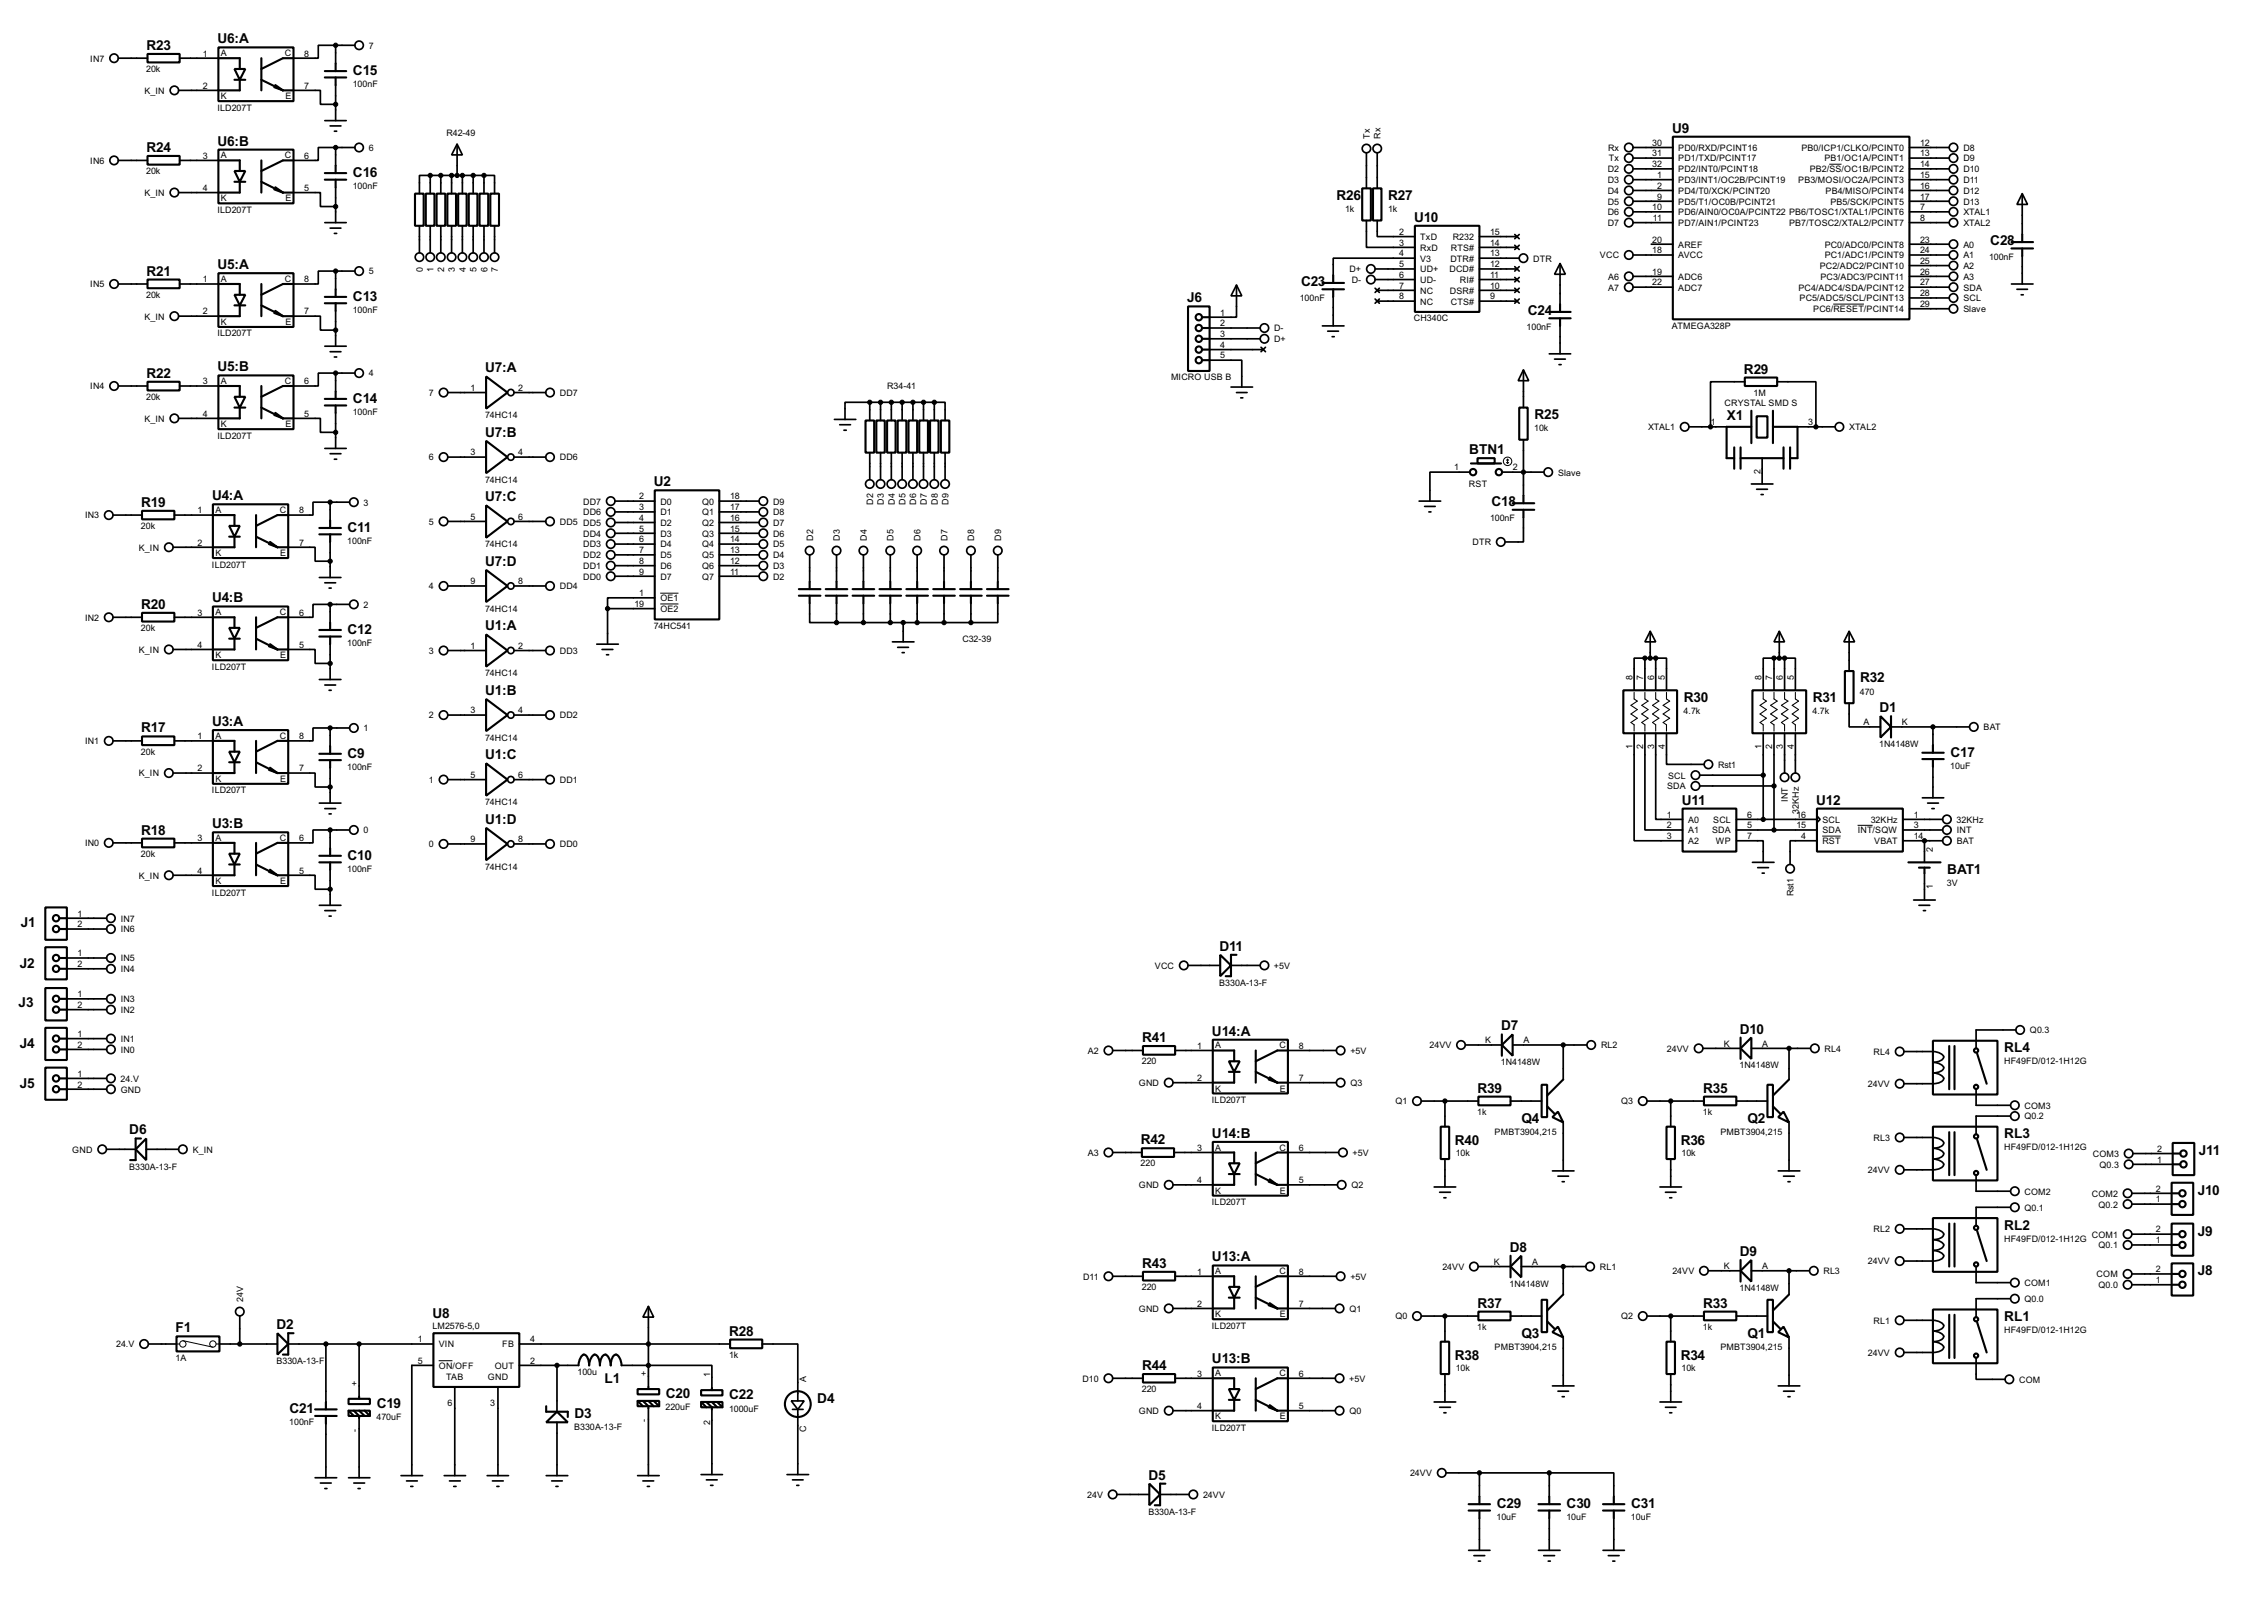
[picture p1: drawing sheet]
<svg xmlns="http://www.w3.org/2000/svg" width="536mm" height="383mm" viewBox="0 0 536 383" stroke-linecap="round" stroke-linejoin="round" font-family="sans-serif">
<defs><g id="words">
<g font-size="3.6">
<text x="34.6" y="11.8">R23</text>
<text x="51.4" y="10.3">U6:A</text>
<text x="83.4" y="17.7">C15</text>
<text x="34.6" y="35.9">R24</text>
<text x="51.4" y="34.4">U6:B</text>
<text x="395.1" y="31.4">U9</text>
<text x="83.4" y="41.9">C16</text>
<text x="315.8" y="47.2">R26</text>
<text x="328" y="47.2">R27</text>
<text x="334.1" y="52.4">U10</text>
<text x="470.3" y="57.9">C28</text>
<text x="34.6" y="65.1">R21</text>
<text x="51.4" y="63.6">U5:A</text>
<text x="83.4" y="71.1">C13</text>
<text x="280.5" y="71.5">J6</text>
<text x="307.4" y="67.5">C23</text>
<text x="361" y="74.4">C24</text>
<text x="34.6" y="89.3">R22</text>
<text x="51.4" y="87.7">U5:B</text>
<text x="114.7" y="88">U7:A</text>
<text x="412.1" y="88.2">R29</text>
<text x="83.4" y="95.2">C14</text>
<text x="362.6" y="99">R25</text>
<text x="408" y="99.3">X1</text>
<text x="114.7" y="103.2">U7:B</text>
<text x="347.1" y="107.3">BTN1</text>
<text x="33.4" y="119.8">R19</text>
<text x="50.1" y="118.2">U4:A</text>
<text x="114.7" y="118.5">U7:C</text>
<text x="154.5" y="114.9">U2</text>
<text x="352.4" y="119.6">C18</text>
<text x="82.1" y="125.6">C11</text>
<text x="114.7" y="133.7">U7:D</text>
<text x="33.4" y="143.9">R20</text>
<text x="50.1" y="142.4">U4:B</text>
<text x="82.1" y="149.8">C12</text>
<text x="114.7" y="148.9">U1:A</text>
<text x="439.5" y="161.2">R32</text>
<text x="114.7" y="164.2">U1:B</text>
<text x="397.9" y="165.8">R30</text>
<text x="428.3" y="165.8">R31</text>
<text x="33.4" y="173.1">R17</text>
<text x="50.1" y="171.5">U3:A</text>
<text x="444.1" y="168.3">D1</text>
<text x="82.1" y="179">C9</text>
<text x="114.7" y="179.4">U1:C</text>
<text x="460.9" y="178.8">C17</text>
<text x="397.4" y="190.1">U11</text>
<text x="429.1" y="190.1">U12</text>
<text x="33.4" y="197.2">R18</text>
<text x="50.1" y="195.7">U3:B</text>
<text x="114.7" y="194.7">U1:D</text>
<text x="82.1" y="203.2">C10</text>
<text x="460.1" y="206.5">BAT1</text>
<text x="4.9" y="219.1">J1</text>
<text x="288.1" y="224.7">D11</text>
<text x="4.7" y="228.7">J2</text>
<text x="4.4" y="237.9">J3</text>
<text x="286.4" y="244.7">U14:A</text>
<text x="354.7" y="243.4">D7</text>
<text x="411.1" y="244.2">D10</text>
<text x="4.7" y="247.5">J4</text>
<text x="269.9" y="246.2">R41</text>
<text x="473.6" y="248.6">RL4</text>
<text x="4.7" y="257.2">J5</text>
<text x="349.1" y="258.2">R39</text>
<text x="402.4" y="258.2">R35</text>
<text x="30.6" y="268.1">D6</text>
<text x="286.4" y="268.8">U14:B</text>
<text x="359.5" y="265.4">Q4</text>
<text x="412.9" y="265.4">Q2</text>
<text x="473.6" y="268.9">RL3</text>
<text x="269.6" y="270.4">R42</text>
<text x="343.8" y="270.5">R40</text>
<text x="397.1" y="270.5">R36</text>
<text x="519.5" y="272.9">J11</text>
<text x="519.3" y="282.3">J10</text>
<text x="473.6" y="290.5">RL2</text>
<text x="519.3" y="292">J9</text>
<text x="269.9" y="299.6">R43</text>
<text x="286.4" y="298.1">U13:A</text>
<text x="356.7" y="295.8">D8</text>
<text x="411.1" y="296.8">D9</text>
<text x="519.3" y="301.4">J8</text>
<text x="102.2" y="311.4">U8</text>
<text x="349.1" y="309">R37</text>
<text x="402.4" y="309">R33</text>
<text x="41.5" y="314.8">F1</text>
<text x="65.4" y="314.1">D2</text>
<text x="172.3" y="315.6">R28</text>
<text x="359.5" y="316.2">Q3</text>
<text x="412.9" y="316.2">Q1</text>
<text x="473.6" y="312.1">RL1</text>
<text x="269.9" y="323.7">R44</text>
<text x="286.4" y="322.2">U13:B</text>
<text x="343.8" y="321.3">R38</text>
<text x="397.1" y="321.3">R34</text>
<text x="142.9" y="326.8">L1</text>
<text x="68.4" y="334">C21</text>
<text x="89" y="332.7">C19</text>
<text x="135.7" y="335">D3</text>
<text x="157.3" y="330.4">C20</text>
<text x="172.3" y="330.7">C22</text>
<text x="193.1" y="331.4">D4</text>
<text x="271.4" y="349.6">D5</text>
<text x="353.7" y="356.3">C29</text>
<text x="370.2" y="356.3">C30</text>
<text x="385.4" y="356.3">C31</text>
</g>
<g font-size="2.4">
<text x="87.2" y="11.5">7</text>
<text x="21.3" y="14.6">IN7</text>
<text x="34.6" y="17">20k</text>
<text x="47.9" y="13.4">1</text>
<text x="52.2" y="13.3">A</text>
<text x="67.3" y="13.3">C</text>
<text x="71.9" y="13.4">8</text>
<text x="34.1" y="22.1">K_IN</text>
<text x="47.9" y="21">2</text>
<text x="52.2" y="23.4">K</text>
<text x="67.4" y="23.4">E</text>
<text x="71.9" y="21">7</text>
<text x="83.4" y="20.5">100nF</text>
<text x="51.4" y="26.1">ILD207T</text>
<text x="87.2" y="35.6">6</text>
<text x="105.5" y="32.3">R42-49</text>
<text x="323.7" y="32.8" transform="rotate(-90 323.7 32.8)">Tx</text>
<text x="326.2" y="32.8" transform="rotate(-90 326.2 32.8)">Rx</text>
<text x="379.9" y="35.6">Rx</text>
<text x="390.4" y="34.5">30</text>
<text x="396.5" y="35.6">PD0/RXD/PCINT16</text>
<text x="425.6" y="35.6">PB0/ICP1/CLKO/PCINT0</text>
<text x="453.7" y="34.5">12</text>
<text x="463.9" y="35.6">D8</text>
<text x="21.3" y="38.7">IN6</text>
<text x="34.6" y="41.2">20k</text>
<text x="47.9" y="37.5">3</text>
<text x="52.2" y="37.4">A</text>
<text x="67.3" y="37.4">C</text>
<text x="71.9" y="37.5">6</text>
<text x="379.9" y="40.7">D2</text>
<text x="380.1" y="38.1">Tx</text>
<text x="390.4" y="39.5">32</text>
<text x="390.4" y="37">31</text>
<text x="396.5" y="40.7">PD2/INT0/PCINT18</text>
<text x="396.5" y="38.1">PD1/TXD/PCINT17</text>
<text x="427.6" y="40.7">PB2/SS/OC1B/PCINT2</text>
<text x="431.1" y="38.1">PB1/OC1A/PCINT1</text>
<text x="453.7" y="37">13</text>
<text x="453.7" y="39.5">14</text>
<text x="463.9" y="38.1">D9</text>
<text x="463.9" y="40.7">D10</text>
<text x="34.1" y="46.3">K_IN</text>
<text x="47.9" y="45.1">4</text>
<text x="52.2" y="47.6">K</text>
<text x="67.4" y="47.6">E</text>
<text x="71.9" y="45.1">5</text>
<text x="83.4" y="44.7">100nF</text>
<text x="379.9" y="43.3">D3</text>
<text x="379.9" y="45.8">D4</text>
<text x="391.6" y="47.2">9</text>
<text x="391.6" y="44.6">2</text>
<text x="391.6" y="42">1</text>
<text x="396.5" y="45.8">PD4/T0/XCK/PCINT20</text>
<text x="396.5" y="43.3">PD3/INT1/OC2B/PCINT19</text>
<text x="424.9" y="43.3">PB3/MOSI/OC2A/PCINT3</text>
<text x="431.3" y="45.8">PB4/MISO/PCINT4</text>
<text x="453.7" y="42">15</text>
<text x="453.7" y="44.6">16</text>
<text x="453.7" y="47.2">17</text>
<text x="463.9" y="43.3">D11</text>
<text x="463.9" y="45.8">D12</text>
<text x="51.4" y="50.3">ILD207T</text>
<text x="317.8" y="50.1">1k</text>
<text x="328" y="50.1">1k</text>
<text x="379.9" y="48.3">D5</text>
<text x="379.9" y="50.8">D6</text>
<text x="379.9" y="53.4">D7</text>
<text x="390.4" y="49.7">10</text>
<text x="390.6" y="52.2">11</text>
<text x="396.5" y="50.8">PD6/AIN0/OC0A/PCINT22 PB6/TOSC1/XTAL1/PCINT6</text>
<text x="396.5" y="48.3">PD5/T1/OC0B/PCINT21</text>
<text x="396.5" y="53.4">PD7/AIN1/PCINT23</text>
<text x="422.7" y="53.4">PB7/TOSC2/XTAL2/PCINT7</text>
<text x="432.5" y="48.3">PB5/SCK/PCINT5</text>
<text x="453.7" y="52.2">8</text>
<text x="453.7" y="49.7">7</text>
<text x="463.9" y="50.8">XTAL1</text>
<text x="463.9" y="53.4">XTAL2</text>
<text x="463.9" y="48.3">D13</text>
<text x="330.6" y="55.5">2</text>
<text x="330.6" y="58.1">3</text>
<text x="335.6" y="56.7">TxD</text>
<text x="335.6" y="59.3">RxD</text>
<text x="342.8" y="59.3">RTS#</text>
<text x="343.3" y="56.7">R232</text>
<text x="352.1" y="55.5">15</text>
<text x="352.1" y="58.1">14</text>
<text x="390.4" y="59.9">18</text>
<text x="390.4" y="57.3">20</text>
<text x="396.5" y="58.5">AREF</text>
<text x="431.1" y="58.5">PC0/ADC0/PCINT8</text>
<text x="453.7" y="59.9">24</text>
<text x="453.7" y="57.3">23</text>
<text x="463.9" y="58.5">A0</text>
<text x="87.2" y="64.9">5</text>
<text x="99.9" y="64.2" transform="rotate(-90 99.9 64.2)">0</text>
<text x="102.5" y="64.2" transform="rotate(-90 102.5 64.2)">1</text>
<text x="105" y="64.2" transform="rotate(-90 105 64.2)">2</text>
<text x="107.5" y="64.2" transform="rotate(-90 107.5 64.2)">3</text>
<text x="110.1" y="64.2" transform="rotate(-90 110.1 64.2)">4</text>
<text x="112.6" y="64.2" transform="rotate(-90 112.6 64.2)">5</text>
<text x="115.2" y="64.2" transform="rotate(-90 115.2 64.2)">6</text>
<text x="117.7" y="64.2" transform="rotate(-90 117.7 64.2)">7</text>
<text x="318.8" y="64.3">D+</text>
<text x="330.6" y="60.6">4</text>
<text x="330.6" y="63.1">5</text>
<text x="330.6" y="65.6">6</text>
<text x="335.6" y="61.8">V3</text>
<text x="335.6" y="64.3">UD+</text>
<text x="342.5" y="64.3">DCD#</text>
<text x="342.7" y="61.8">DTR#</text>
<text x="352.1" y="60.6">13</text>
<text x="352.1" y="63.1">12</text>
<text x="352.1" y="65.6">11</text>
<text x="362.3" y="61.8">DTR</text>
<text x="378" y="61">VCC</text>
<text x="390.4" y="64.9">19</text>
<text x="396.5" y="61">AVCC</text>
<text x="430" y="63.5">PC2/ADC2/PCINT10</text>
<text x="431.1" y="61">PC1/ADC1/PCINT9</text>
<text x="453.7" y="64.9">26</text>
<text x="453.7" y="62.4">25</text>
<text x="463.9" y="61">A1</text>
<text x="463.9" y="63.5">A2</text>
<text x="470" y="61.4">100nF</text>
<text x="21.3" y="67.9">IN5</text>
<text x="34.6" y="70.4">20k</text>
<text x="47.9" y="66.7">1</text>
<text x="52.2" y="66.6">A</text>
<text x="67.3" y="66.6">C</text>
<text x="71.9" y="66.7">8</text>
<text x="307.1" y="71.1">100nF</text>
<text x="319.4" y="66.9">D-</text>
<text x="330.6" y="68.2">7</text>
<text x="330.6" y="70.8">8</text>
<text x="335.6" y="66.9">UD-</text>
<text x="335.6" y="69.4">NC</text>
<text x="335.6" y="72">NC</text>
<text x="342.6" y="69.4">DSR#</text>
<text x="342.8" y="72">CTS#</text>
<text x="344.9" y="66.9">RI#</text>
<text x="352.1" y="68.2">10</text>
<text x="352.1" y="70.8">9</text>
<text x="380" y="66.1">A6</text>
<text x="380" y="68.7">A7</text>
<text x="390.4" y="67.4">22</text>
<text x="396.5" y="66.1">ADC6</text>
<text x="396.5" y="68.7">ADC7</text>
<text x="424.9" y="68.7">PC4/ADC4/SDA/PCINT12</text>
<text x="425.2" y="71.2">PC5/ADC5/SCL/PCINT13</text>
<text x="430.1" y="66.1">PC3/ADC3/PCINT11</text>
<text x="453.7" y="70">28</text>
<text x="453.7" y="67.4">27</text>
<text x="463.9" y="68.7">SDA</text>
<text x="463.9" y="71.2">SCL</text>
<text x="463.9" y="66.1">A3</text>
<text x="34.1" y="75.5">K_IN</text>
<text x="47.9" y="74.3">2</text>
<text x="52.2" y="76.8">K</text>
<text x="67.4" y="76.8">E</text>
<text x="71.9" y="74.3">7</text>
<text x="83.4" y="73.9">100nF</text>
<text x="288.3" y="74.6">1</text>
<text x="288.3" y="77.1">2</text>
<text x="334.1" y="76">CH340C</text>
<text x="360.7" y="78">100nF</text>
<text x="395" y="77.7">ATMEGA328P</text>
<text x="428.4" y="73.7">PC6/RESET/PCINT14</text>
<text x="453.7" y="72.6">29</text>
<text x="463.9" y="73.7">Slave</text>
<text x="51.4" y="79.5">ILD207T</text>
<text x="288.3" y="79.7">3</text>
<text x="288.3" y="82.2">4</text>
<text x="301" y="78.3">D-</text>
<text x="301" y="80.8">D+</text>
<text x="87.2" y="88.9">4</text>
<text x="276.7" y="89.9">MICRO USB B</text>
<text x="288.3" y="84.7">5</text>
<text x="21.3" y="92">IN4</text>
<text x="34.6" y="94.5">20k</text>
<text x="47.9" y="90.8">3</text>
<text x="52.2" y="90.8">A</text>
<text x="67.3" y="90.8">C</text>
<text x="71.9" y="90.8">6</text>
<text x="101.4" y="93.6">7</text>
<text x="111.2" y="92.4">1</text>
<text x="122.5" y="92.4">2</text>
<text x="132.3" y="93.6">DD7</text>
<text x="209.6" y="92">R34-41</text>
<text x="407.5" y="96">CRYSTAL SMD S</text>
<text x="414.3" y="93.5">1M</text>
<text x="34.1" y="99.6">K_IN</text>
<text x="47.9" y="98.5">4</text>
<text x="52.2" y="100.9">K</text>
<text x="67.4" y="100.9">E</text>
<text x="71.9" y="98.5">5</text>
<text x="83.4" y="98.1">100nF</text>
<text x="114.6" y="98.8">74HC14</text>
<text x="362.5" y="101.9">10k</text>
<text x="389.4" y="101.6">XTAL1</text>
<text x="404.3" y="100.5">1</text>
<text x="427.3" y="100.5">3</text>
<text x="436.9" y="101.6">XTAL2</text>
<text x="51.4" y="103.7">ILD207T</text>
<text x="111.2" y="107.6">3</text>
<text x="122.5" y="107.6">4</text>
<text x="101.4" y="108.8">6</text>
<text x="132.3" y="108.8">DD6</text>
<text x="343.6" y="111.2">1</text>
<text x="357.5" y="111.2">2</text>
<text x="368.1" y="112.3">Slave</text>
<text x="416" y="111.9" transform="rotate(-90 416 111.9)">2</text>
<text x="85.9" y="119.5">3</text>
<text x="114.6" y="114.1">74HC14</text>
<text x="137.8" y="119.2">DD7</text>
<text x="151.1" y="118">2</text>
<text x="156" y="119.2">D0</text>
<text x="165.9" y="119.2">Q0</text>
<text x="172.5" y="118">18</text>
<text x="182.7" y="119.2">D9</text>
<text x="206.3" y="119.3" transform="rotate(-90 206.3 119.3)">D2</text>
<text x="208.8" y="119.3" transform="rotate(-90 208.8 119.3)">D3</text>
<text x="211.4" y="119.3" transform="rotate(-90 211.4 119.3)">D4</text>
<text x="214" y="119.3" transform="rotate(-90 214 119.3)">D5</text>
<text x="216.5" y="119.3" transform="rotate(-90 216.5 119.3)">D6</text>
<text x="219" y="119.3" transform="rotate(-90 219 119.3)">D7</text>
<text x="221.5" y="119.3" transform="rotate(-90 221.5 119.3)">D8</text>
<text x="224.1" y="119.3" transform="rotate(-90 224.1 119.3)">D9</text>
<text x="347.1" y="115">RST</text>
<text x="20.1" y="122.5">IN3</text>
<text x="33.3" y="124.9">20k</text>
<text x="46.7" y="121.3">1</text>
<text x="50.9" y="121.3">A</text>
<text x="66.1" y="121.3">C</text>
<text x="70.7" y="121.3">8</text>
<text x="101.4" y="124">5</text>
<text x="111.2" y="122.8">5</text>
<text x="122.5" y="122.8">6</text>
<text x="132.3" y="124">DD5 DD5</text>
<text x="137.8" y="121.8">DD6</text>
<text x="151.1" y="120.6">3</text>
<text x="151.1" y="123.1">4</text>
<text x="151.1" y="125.6">5</text>
<text x="156" y="121.8">D1</text>
<text x="156" y="124.2">D2</text>
<text x="165.9" y="121.8">Q1</text>
<text x="165.9" y="124.2">Q2</text>
<text x="172.5" y="120.6">17</text>
<text x="172.5" y="123.1">16</text>
<text x="172.5" y="125.6">15</text>
<text x="182.7" y="121.8">D8</text>
<text x="182.7" y="124.2">D7</text>
<text x="352.1" y="123.2">100nF</text>
<text x="32.8" y="130.1">K_IN</text>
<text x="46.7" y="128.9">2</text>
<text x="50.9" y="131.4">K</text>
<text x="66.2" y="131.4">E</text>
<text x="70.7" y="128.9">7</text>
<text x="82.1" y="128.5">100nF</text>
<text x="114.6" y="129.3">74HC14</text>
<text x="137.8" y="131.9">DD2</text>
<text x="137.8" y="129.4">DD3</text>
<text x="137.8" y="126.8">DD4</text>
<text x="151.1" y="128.2">6</text>
<text x="151.1" y="130.7">7</text>
<text x="156" y="126.8">D3</text>
<text x="156" y="129.4">D4</text>
<text x="156" y="131.9">D5</text>
<text x="165.9" y="126.8">Q3</text>
<text x="165.9" y="129.4">Q4</text>
<text x="165.9" y="131.9">Q5</text>
<text x="172.5" y="128.2">14</text>
<text x="172.5" y="130.7">13</text>
<text x="182.7" y="126.8">D6</text>
<text x="182.7" y="129.4">D5</text>
<text x="182.7" y="131.9">D4</text>
<text x="192.1" y="127.8" transform="rotate(-90 192.1 127.8)">D2</text>
<text x="198.5" y="127.8" transform="rotate(-90 198.5 127.8)">D3</text>
<text x="204.8" y="127.8" transform="rotate(-90 204.8 127.8)">D4</text>
<text x="211.2" y="127.8" transform="rotate(-90 211.2 127.8)">D5</text>
<text x="217.5" y="127.8" transform="rotate(-90 217.5 127.8)">D6</text>
<text x="223.9" y="127.8" transform="rotate(-90 223.9 127.8)">D7</text>
<text x="230.2" y="127.8" transform="rotate(-90 230.2 127.8)">D8</text>
<text x="236.6" y="127.8" transform="rotate(-90 236.6 127.8)">D9</text>
<text x="347.9" y="128.9">DTR</text>
<text x="50.1" y="134.1">ILD207T</text>
<text x="137.8" y="136.9">DD0</text>
<text x="137.8" y="134.5">DD1</text>
<text x="151.1" y="133.3">8</text>
<text x="151.1" y="135.8">9</text>
<text x="156" y="134.5">D6</text>
<text x="156" y="136.9">D7</text>
<text x="165.9" y="134.5">Q6</text>
<text x="165.9" y="136.9">Q7</text>
<text x="172.5" y="133.3">12</text>
<text x="172.5" y="135.8">11</text>
<text x="182.7" y="134.5">D3</text>
<text x="182.7" y="136.9">D2</text>
<text x="85.9" y="143.6">2</text>
<text x="101.4" y="139.3">4</text>
<text x="111.2" y="138.1">9</text>
<text x="122.5" y="138.1">8</text>
<text x="132.3" y="139.3">DD4</text>
<text x="149.9" y="143.4">19</text>
<text x="151.1" y="140.9">1</text>
<text x="156" y="142.1">OE1</text>
<text x="20.1" y="146.7">IN2</text>
<text x="33.3" y="149.1">20k</text>
<text x="46.7" y="145.4">3</text>
<text x="50.9" y="145.3">A</text>
<text x="66.1" y="145.3">C</text>
<text x="70.7" y="145.4">6</text>
<text x="114.6" y="144.5">74HC14</text>
<text x="154.5" y="148.6">74HC541</text>
<text x="156" y="144.6">OE2</text>
<text x="32.8" y="154.3">K_IN</text>
<text x="46.7" y="153.1">4</text>
<text x="50.9" y="155.5">K</text>
<text x="66.2" y="155.5">E</text>
<text x="70.7" y="153.1">5</text>
<text x="82.1" y="152.7">100nF</text>
<text x="101.4" y="154.5">3</text>
<text x="111.2" y="153.3">1</text>
<text x="122.5" y="153.3">2</text>
<text x="132.3" y="154.5">DD3</text>
<text x="227.4" y="151.7">C32-39</text>
<text x="50.1" y="158.3">ILD207T</text>
<text x="114.6" y="159.8">74HC14</text>
<text x="385.7" y="160.6" transform="rotate(-90 385.7 160.6)">8</text>
<text x="388.3" y="160.5" transform="rotate(-90 388.3 160.5)">7</text>
<text x="390.8" y="160.6" transform="rotate(-90 390.8 160.6)">6</text>
<text x="393.4" y="160.6" transform="rotate(-90 393.4 160.6)">5</text>
<text x="416.2" y="160.6" transform="rotate(-90 416.2 160.6)">8</text>
<text x="418.8" y="160.6" transform="rotate(-90 418.8 160.6)">7</text>
<text x="421.3" y="160.5" transform="rotate(-90 421.3 160.5)">6</text>
<text x="423.8" y="160.6" transform="rotate(-90 423.8 160.6)">5</text>
<text x="439.5" y="164.1">470</text>
<text x="85.9" y="172.8">1</text>
<text x="101.4" y="169.8">2</text>
<text x="111.2" y="168.6">3</text>
<text x="122.5" y="168.6">4</text>
<text x="132.3" y="169.8">DD2</text>
<text x="397.8" y="168.6">4.7k</text>
<text x="428.3" y="168.6">4.7k</text>
<text x="440.3" y="171.4">A</text>
<text x="449.4" y="171.4">K</text>
<text x="468.7" y="172.6">BAT</text>
<text x="20.1" y="175.9">IN1</text>
<text x="33.3" y="178.3">20k</text>
<text x="46.7" y="174.7">1</text>
<text x="50.9" y="174.6">A</text>
<text x="66.1" y="174.6">C</text>
<text x="70.7" y="174.7">8</text>
<text x="114.6" y="175">74HC14</text>
<text x="385.7" y="177" transform="rotate(-90 385.7 177)">1</text>
<text x="388.3" y="177" transform="rotate(-90 388.3 177)">2</text>
<text x="390.8" y="177" transform="rotate(-90 390.8 177)">3</text>
<text x="393.4" y="177" transform="rotate(-90 393.4 177)">4</text>
<text x="416.2" y="177" transform="rotate(-90 416.2 177)">1</text>
<text x="418.8" y="177" transform="rotate(-90 418.8 177)">2</text>
<text x="421.2" y="177" transform="rotate(-90 421.2 177)">3</text>
<text x="423.8" y="177" transform="rotate(-90 423.8 177)">4</text>
<text x="444" y="176.6">1N4148W</text>
<text x="32.8" y="183.4">K_IN</text>
<text x="46.7" y="182.3">2</text>
<text x="50.9" y="184.8">K</text>
<text x="66.2" y="184.8">E</text>
<text x="70.7" y="182.3">7</text>
<text x="82.1" y="181.9">100nF</text>
<text x="101.4" y="185">1</text>
<text x="111.2" y="183.8">5</text>
<text x="122.5" y="183.8">6</text>
<text x="132.3" y="185">DD1</text>
<text x="394.1" y="184">SCL</text>
<text x="405.9" y="181.4">Rst1</text>
<text x="460.8" y="181.6">10uF</text>
<text x="50.1" y="187.5">ILD207T</text>
<text x="114.6" y="190.3">74HC14</text>
<text x="393.9" y="186.5">SDA</text>
<text x="422.5" y="189.5" transform="rotate(-90 422.5 189.5)">INT</text>
<text x="85.9" y="196.9">0</text>
<text x="393.9" y="195.7">2</text>
<text x="393.9" y="193.2">1</text>
<text x="398.8" y="196.9">A1</text>
<text x="398.8" y="194.4">A0</text>
<text x="404.5" y="196.9">SDA</text>
<text x="404.8" y="194.4">SCL</text>
<text x="412.8" y="193.2">6</text>
<text x="412.8" y="195.7">5</text>
<text x="424.5" y="195.7">15</text>
<text x="424.5" y="193.2">16</text>
<text x="425" y="192.3" transform="rotate(-90 425 192.3)">32KHz</text>
<text x="430.6" y="196.9">SDA</text>
<text x="430.6" y="194.4">SCL</text>
<text x="438.9" y="196.9">INT/SQW</text>
<text x="442" y="194.4">32KHz</text>
<text x="452.2" y="195.7">3</text>
<text x="452.2" y="193.2">1</text>
<text x="462.3" y="194.4">32KHz</text>
<text x="462.3" y="196.9">INT</text>
<text x="20.1" y="200">IN0</text>
<text x="33.3" y="202.5">20k</text>
<text x="46.7" y="198.8">3</text>
<text x="50.9" y="198.7">A</text>
<text x="66.1" y="198.7">C</text>
<text x="70.7" y="198.8">6</text>
<text x="101.4" y="200.2">0</text>
<text x="111.2" y="199">9</text>
<text x="122.5" y="199">8</text>
<text x="132.3" y="200.2">DD0</text>
<text x="393.9" y="198.3">3</text>
<text x="398.8" y="199.5">A2</text>
<text x="405.4" y="199.5">WP</text>
<text x="412.8" y="198.3">7</text>
<text x="425.6" y="198.3">4</text>
<text x="430.6" y="199.5">RST</text>
<text x="442.8" y="199.5">VBAT</text>
<text x="452.2" y="198.3">14</text>
<text x="456.7" y="201.2" transform="rotate(-90 456.7 201.2)">2</text>
<text x="462.3" y="199.5">BAT</text>
<text x="32.8" y="207.6">K_IN</text>
<text x="46.7" y="206.4">4</text>
<text x="50.9" y="208.8">K</text>
<text x="66.2" y="208.8">E</text>
<text x="70.7" y="206.4">5</text>
<text x="82.1" y="206">100nF</text>
<text x="114.6" y="205.5">74HC14</text>
<text x="456.7" y="210" transform="rotate(-90 456.7 210)">1</text>
<text x="460" y="209.3">3V</text>
<text x="50.1" y="211.6">ILD207T</text>
<text x="423.8" y="211.8" transform="rotate(-90 423.8 211.8)">Rst1</text>
<text x="18.3" y="216.6">1</text>
<text x="18.3" y="219.1">2</text>
<text x="28.5" y="220.3">IN6</text>
<text x="28.5" y="217.8">IN7</text>
<text x="18.3" y="226">1</text>
<text x="28.5" y="227.2">IN5</text>
<text x="18.3" y="228.5">2</text>
<text x="28.5" y="229.7">IN4</text>
<text x="272.9" y="228.9">VCC</text>
<text x="288.1" y="232.9">B330A-13-F</text>
<text x="301" y="228.9">+5V</text>
<text x="18.3" y="235.6">1</text>
<text x="18.3" y="238.2">2</text>
<text x="28.5" y="239.4">IN2</text>
<text x="28.5" y="236.8">IN3</text>
<text x="18.3" y="245">1</text>
<text x="479.6" y="244.2">Q0.3</text>
<text x="18.3" y="247.6">2</text>
<text x="28.5" y="248.8">IN0</text>
<text x="28.5" y="246.2">IN1</text>
<text x="257" y="249">A2</text>
<text x="269.8" y="251.5">220</text>
<text x="282.9" y="247.8">1</text>
<text x="287.1" y="247.7">A</text>
<text x="302.3" y="247.7">C</text>
<text x="306.9" y="247.8">8</text>
<text x="319.1" y="249">+5V</text>
<text x="337.8" y="247.7">24VV</text>
<text x="350.9" y="246.5">K</text>
<text x="354.6" y="251.7">1N4148W</text>
<text x="360" y="246.5">A</text>
<text x="378.3" y="247.7">RL2</text>
<text x="393.9" y="248.5">24VV</text>
<text x="407.3" y="247.3">K</text>
<text x="416.4" y="247.3">A</text>
<text x="431.1" y="248.5">RL4</text>
<text x="442.7" y="249.3">RL4</text>
<text x="473.5" y="251.5">HF49FD/012-1H12G</text>
<text x="18.3" y="254.4">1</text>
<text x="18.3" y="257">2</text>
<text x="28.5" y="255.6">24.V</text>
<text x="269.1" y="256.6">GND</text>
<text x="282.9" y="255.4">2</text>
<text x="287.1" y="257.9">K</text>
<text x="302.4" y="257.9">E</text>
<text x="306.9" y="255.4">7</text>
<text x="319.1" y="256.6">Q3</text>
<text x="411" y="252.5">1N4148W</text>
<text x="441.4" y="256.9">24VV</text>
<text x="28.5" y="258.2">GND</text>
<text x="286.3" y="260.6">ILD207T</text>
<text x="329.7" y="261">Q1</text>
<text x="349.1" y="263.4">1k</text>
<text x="383" y="261">Q3</text>
<text x="402.4" y="263.4">1k</text>
<text x="478.3" y="262">COM3</text>
<text x="353.1" y="268.2">PMBT3904,215</text>
<text x="406.5" y="268.2">PMBT3904,215</text>
<text x="442.7" y="269.6">RL3</text>
<text x="478.3" y="264.5">Q0.2</text>
<text x="17.1" y="272.4">GND</text>
<text x="45.5" y="272.4">K_IN</text>
<text x="257" y="273.1">A3</text>
<text x="269.5" y="275.6">220</text>
<text x="282.9" y="271.9">3</text>
<text x="287.1" y="271.9">A</text>
<text x="302.3" y="271.9">C</text>
<text x="306.9" y="271.9">6</text>
<text x="319.6" y="273.1">+5V</text>
<text x="344" y="273.1">10k</text>
<text x="397.3" y="273.1">10k</text>
<text x="473.5" y="271.8">HF49FD/012-1H12G</text>
<text x="494.5" y="273.4">COM3</text>
<text x="496.1" y="275.9">Q0.3</text>
<text x="509.7" y="274.7">1</text>
<text x="509.7" y="272.2">2</text>
<text x="30.5" y="276.4">B330A-13-F</text>
<text x="269.1" y="280.8">GND</text>
<text x="282.9" y="279.6">4</text>
<text x="306.9" y="279.6">5</text>
<text x="319.3" y="280.8">Q2</text>
<text x="441.4" y="277.2">24VV</text>
<text x="509.4" y="281.6">2</text>
<text x="286.3" y="284.8">ILD207T</text>
<text x="287.1" y="282">K</text>
<text x="302.4" y="282">E</text>
<text x="478.3" y="286.1">Q0.1</text>
<text x="478.3" y="282.3">COM2</text>
<text x="494.2" y="282.8">COM2</text>
<text x="495.8" y="285.3">Q0.2</text>
<text x="509.4" y="284.1">1</text>
<text x="442.7" y="291.2">RL2</text>
<text x="473.5" y="293.4">HF49FD/012-1H12G</text>
<text x="494.2" y="292.4">COM1</text>
<text x="509.4" y="293.8">1</text>
<text x="509.4" y="291.2">2</text>
<text x="352.9" y="298.9">K</text>
<text x="362" y="298.9">A</text>
<text x="407.3" y="299.9">K</text>
<text x="416.4" y="299.9">A</text>
<text x="441.4" y="298.8">24VV</text>
<text x="495.8" y="295">Q0.1</text>
<text x="255.9" y="302.4">D11</text>
<text x="269.8" y="304.8">220</text>
<text x="282.9" y="301.2">1</text>
<text x="287.1" y="301.1">A</text>
<text x="302.3" y="301.1">C</text>
<text x="306.9" y="301.2">8</text>
<text x="319.1" y="302.4">+5V</text>
<text x="340.8" y="300.1">24VV</text>
<text x="356.7" y="304.1">1N4148W</text>
<text x="378" y="300.1">RL1</text>
<text x="395.2" y="301.1">24VV</text>
<text x="411" y="305.1">1N4148W</text>
<text x="430.8" y="301.1">RL3</text>
<text x="478.3" y="303.9">COM1</text>
<text x="495.4" y="301.8">COM</text>
<text x="495.8" y="304.4">Q0.0</text>
<text x="509.4" y="303.2">1</text>
<text x="509.4" y="300.6">2</text>
<text x="57.5" y="307.6" transform="rotate(-90 57.5 307.6)">24V</text>
<text x="269.1" y="310">GND</text>
<text x="282.9" y="308.8">2</text>
<text x="287.1" y="311.2">K</text>
<text x="302.4" y="311.2">E</text>
<text x="306.9" y="308.8">7</text>
<text x="318.8" y="310">Q1</text>
<text x="329.7" y="311.8">Q0</text>
<text x="383" y="311.8">Q2</text>
<text x="478.3" y="307.7">Q0.0</text>
<text x="98.7" y="317.2">1</text>
<text x="102.2" y="314">LM2576-5,0</text>
<text x="125.3" y="317.2">4</text>
<text x="286.3" y="314">ILD207T</text>
<text x="349.1" y="314.2">1k</text>
<text x="402.4" y="314.2">1k</text>
<text x="442.7" y="312.8">RL1</text>
<text x="473.5" y="315">HF49FD/012-1H12G</text>
<text x="27.5" y="318.4">24.V</text>
<text x="41.5" y="321.6">1A</text>
<text x="65.3" y="322.3">B330A-13-F</text>
<text x="98.7" y="322.2">5</text>
<text x="103.7" y="318.4">VIN</text>
<text x="103.7" y="323.4">ON/OFF</text>
<text x="116.9" y="323.4">OUT</text>
<text x="118.7" y="318.4">FB</text>
<text x="125.3" y="322.2">2</text>
<text x="172.3" y="320.8">1k</text>
<text x="344" y="323.9">10k</text>
<text x="353.1" y="319">PMBT3904,215</text>
<text x="397.3" y="323.9">10k</text>
<text x="406.5" y="319">PMBT3904,215</text>
<text x="441.4" y="320.4">24VV</text>
<text x="84.5" y="327.5" transform="rotate(-90 84.5 327.5)">+</text>
<text x="105.4" y="326">TAB</text>
<text x="115.3" y="326">GND</text>
<text x="136.5" y="324.9">100u</text>
<text x="152.8" y="325.2" transform="rotate(-90 152.8 325.2)">+</text>
<text x="167.8" y="325.4" transform="rotate(-90 167.8 325.4)">1</text>
<text x="190.5" y="326.6" transform="rotate(-90 190.5 326.6)">A</text>
<text x="255.8" y="326.5">D10</text>
<text x="269.8" y="329">220</text>
<text x="282.9" y="325.3">3</text>
<text x="287.1" y="325.2">A</text>
<text x="302.3" y="325.2">C</text>
<text x="306.9" y="325.3">6</text>
<text x="318.8" y="326.5">+5V</text>
<text x="477.1" y="326.7">COM</text>
<text x="89" y="335.6">470uF</text>
<text x="105.7" y="332.3">6</text>
<text x="115.9" y="332.3">3</text>
<text x="157.3" y="333.3">220uF</text>
<text x="172.3" y="333.5">1000uF</text>
<text x="269.1" y="334.1">GND</text>
<text x="282.9" y="332.9">4</text>
<text x="287.1" y="335.4">K</text>
<text x="302.4" y="335.4">E</text>
<text x="306.9" y="332.9">5</text>
<text x="318.8" y="334.1">Q0</text>
<text x="68.4" y="336.8">100nF</text>
<text x="84.5" y="338.3" transform="rotate(-90 84.5 338.3)">-</text>
<text x="135.7" y="337.8">B330A-13-F</text>
<text x="152.8" y="336" transform="rotate(-90 152.8 336)">-</text>
<text x="167.8" y="336.7" transform="rotate(-90 167.8 336.7)">2</text>
<text x="190.5" y="338.4" transform="rotate(-90 190.5 338.4)">C</text>
<text x="286.3" y="338.1">ILD207T</text>
<text x="256.9" y="353.9">24V</text>
<text x="284.3" y="353.9">24VV</text>
<text x="333.2" y="348.8">24VV</text>
<text x="271.3" y="357.9">B330A-13-F</text>
<text x="353.6" y="359.2">10uF</text>
<text x="370.1" y="359.2">10uF</text>
<text x="385.4" y="359.2">10uF</text>
</g>
</g></defs>
<g fill="none" stroke="#000" stroke-width=".4">
<path d="M28 13.8h6.9M42.5 13.8h9.1M79.3 10.7h-4.1v3.1h-5.8M79.3 10.7v4.3M79.3 10.7h4.6M28 37.9h6.9M42.2 21.4h9.4M42.5 37.9h9.1M69.4 21.4h6.3v3.3h3.6M76.8 28.5h5M78 29.8h2.6M79 31h.6"/>
<path d="M79.3 34.9h-4.1v3h-5.8M79.3 20.1v8.4M79.3 34.9v4.3M79.3 34.9h4.6M108 34.1l1.3 2.5h-2.6zM108 34.1v7.4M322.9 36.1v8.4M325.4 36.1v8.4M385.9 34.9h9.4M385.9 37.4h9.4M385.9 39.9h9.4M451.2 34.9h9.4"/>
<path d="M451.2 37.4h9.4M451.2 39.9h9.4M42.2 45.5h9.4M69.4 45.5h6.3v3.3h3.6M76.8 52.6h5M78 53.9h2.6M79 55.2h.6M79.3 44.3v8.3M99.1 53.4v6.3M101.7 41.5h-2.6v4.3M101.7 41.5h12.7M101.7 41.5v4.3"/>
<path d="M101.7 53.4v6.3M104.2 41.5v4.3M104.2 53.4v6.3M106.7 41.5v4.3M106.7 53.4v6.3M109.3 41.5v4.3M109.3 53.4v6.3M111.8 41.5v4.3M111.8 53.4v6.3M114.4 41.5h2.5v4.3M114.4 41.5v4.3M114.4 53.4v6.3"/>
<path d="M116.9 53.4v6.3M322.9 52.1v6.4h11.4M325.4 52.1v3.8h8.9M349.6 55.9h8.8M349.6 58.5h8.8M357.9 58l1.1 1M357.9 55.4l1.1 1M359 58l-1.1 1M359 55.4l-1.1 1M385.9 42.5h9.4M385.9 50.1h9.4M385.9 47.6h9.4"/>
<path d="M385.9 45h9.4M385.9 52.6h9.4M390.2 57.7h5.1M451.2 42.5h9.4M451.2 50.1h9.4M451.2 47.6h9.4M451.2 45h9.4M451.2 52.6h9.4M451.2 57.7h9.4M477.8 45.8l1.3 2.5h-2.5zM477.8 45.8v9.6M28 67.1h6.9"/>
<path d="M42.2 74.7h9.4M42.5 67.1h9.1M69.4 74.7h6.3v3.3h3.6M79.3 64.1h-4.1v3h-5.8M79.3 64.1v4.3M79.3 73.5v8.3M79.3 64.1h4.6M285.8 77.5h11.9M292.2 67.4l1.2 2.5h-2.5zM292.2 67.4v7.6h-6.4M312.5 77h5.1M313.7 78.3h2.6"/>
<path d="M314.8 79.6h.5M315 70.2v6.8M324.9 63.6h9.4M324.9 66.1h9.4M324.9 68.1l1 1M324.9 70.7l1 1M325.4 68.6h8.9M325.4 71.2h8.9M325.9 68.1l-1 1M325.9 70.7l-1 1M334.3 61h-19.3v4.1M349.6 63.6h8.8"/>
<path d="M349.6 66.1h8.8M349.6 68.6h8.8M349.6 71.2h8.8M349.6 61h9.4M357.9 70.7l1.1 1M357.9 68.1l1.1 1M357.9 65.6l1.1 1M357.9 63l1.1 1.1M359 70.7l-1.1 1M359 68.1l-1.1 1M359 65.6l-1.1 1M359 63l-1.1 1.1"/>
<path d="M368.6 62.3l1.3 2.5h-2.6zM368.6 62.3v9.6M368.6 77v6.6M385.9 67.9h9.4M385.9 60.3h9.4M385.9 65.3h9.4M451.2 73h9.4M451.2 70.4h9.4M451.2 67.9h9.4M451.2 60.3h9.4M451.2 65.3h9.4M451.2 62.8h9.4"/>
<path d="M475.3 67.1h5.1M476.6 68.4h2.5M477.6 69.7h.5M477.8 60.5v6.6M28 91.2h6.9M42.2 98.9h9.4M42.5 91.2h9.1M69.4 98.9h6.3v3.3h3.6M76.8 81.8h5M78 83.1h2.6M79 84.4h.6M79.3 88.2h-4.1v3h-5.8"/>
<path d="M79.3 88.2v4.3M79.3 97.6v8.4M79.3 88.2h4.6M105.8 92.8h9.1M121.5 92.8h7.5M197.2 99.1h5M205.5 95.1h-5.8v4M205.5 95.1h15.3M205.5 95.1v4.3M208.1 95.1v4.3M210.6 95.1v4.3M213.2 95.1v4.3"/>
<path d="M215.7 95.1v4.3M218.2 95.1v4.3M220.8 95.1h2.5v4.3M220.8 95.1v4.3M285.8 85.1h7.6v6.4M285.8 80.1h11.9M285.8 82.6h12.7M290.9 91.5h5.1M292.2 92.8h2.5M293.2 94h.5M298 82.1l1 1M299 82.1l-1 1"/>
<path d="M360 87.4l1.2 2.6h-2.5zM360 87.4v8.9M366.1 83.6h5M367.3 84.9h2.6M368.4 86.2h.5M412.3 90.2h-8.1v10.7M419.9 90.2h9.2v10.7M76.8 106h5M78 118.7h-4v3h-5.9M78 118.7v4.3M78 118.7h4.6M78 107.2h2.6"/>
<path d="M79 108.5h.6M105.8 108h9.1M121.5 108h7.5M145.3 118.4h9.4M170 118.4h9.4M198.4 100.4h2.6M199.4 101.7h.6M205.5 107v6.3M208.1 107v6.3M210.6 107v6.3M213.2 107v6.3M215.7 107v6.3"/>
<path d="M218.2 107v6.3M220.8 107v6.3M223.3 107v6.3M335.3 118.4h5.1M336.6 119.7h2.5M347.3 111.6h-9.4v6.8M354.9 111.6h9.9M360 103.9v13.2M399.1 100.9h8.9M413.8 114.4h5.1M415.1 115.6h2.5M416.1 116.9h.5"/>
<path d="M416.4 108.3v6.1M424.7 100.9h8.9M26.7 121.7h6.9M40.9 129.3h9.4M41.2 121.7h9.1M68.1 129.3h6.4v3.3h3.5M75.5 136.5h5.1M76.8 137.7h2.5M77.8 139h.5M78 128.1v8.4M105.8 138.5h9.1M105.8 123.2h9.1"/>
<path d="M121.5 138.5h7.5M121.5 123.2h7.5M145.3 121h9.4M145.3 123.5h9.4M145.3 126h9.4M145.3 128.6h9.4M145.3 131.1h9.4M145.3 133.7h9.4M145.3 136.2h9.4M170 121h9.4M170 123.5h9.4M170 126h9.4"/>
<path d="M170 128.6h9.4M170 131.1h9.4M170 133.7h9.4M170 136.2h9.4M191.3 131.1v6.4M197.7 131.1v6.4M204 131.1v6.4M210.4 131.1v6.4M216.7 131.1v6.4M223.1 131.1v6.4M229.4 131.1v6.4M235.8 131.1v6.4"/>
<path d="M337.6 121h.5M360 122.2v5.9h-4.3M26.7 145.9h6.9M40.9 153.5h9.4M41.2 145.9h9.1M68.1 153.5h6.4v3.3h3.5M78 142.8h-4v3.1h-5.9M78 142.8v4.3M78 152.2v8.4M78 142.8h4.6M105.8 153.7h9.1M121.5 153.7h7.5"/>
<path d="M141 152.2h5.1M142.3 153.5h2.5M143.3 154.7h.5M143.6 143.8h11.1M143.6 143.8v8.4M154.7 141.3h-11.1v2.5M191.3 142.5v4.6h6.4M197.7 147.1h31.7M197.7 142.5v4.6M204 142.5v4.6M210.4 142.5v4.6M210.9 151.7h5.1"/>
<path d="M212.1 153h2.6M213.2 154.2h.5M213.4 147.1v4.6M216.7 142.5v4.6M223.1 142.5v4.6M229.4 142.5v4.6M235.8 142.5v4.6h-6.4M388.7 155.5h-2.6v7.6M388.7 155.5v7.6M388.7 155.5h2.5M389.9 149.2l1.3 2.5h-2.5zM389.9 149.2v6.3"/>
<path d="M391.2 155.5h2.6v7.6M391.2 155.5v7.6M419.2 155.5h-2.6v7.6M419.2 155.5h2.5M419.2 155.5v7.6M420.4 149.2l1.3 2.5h-2.5zM420.4 149.2v6.3M421.7 155.5h2.5v7.6M421.7 155.5v7.6M436.9 149.2l1.3 2.5h-2.5zM436.9 149.2v9.4M26.7 175.1h6.9"/>
<path d="M41.2 175.1h9.1M75.5 160.6h5.1M76.8 161.9h2.5M77.8 163.1h.5M78 172h-4v3.1h-5.9M78 172v4.3M78 172h4.6M105.8 169h9.1M121.5 169h7.5M386.1 173.3v25.4h11.5M388.7 173.3v22.8h8.9M391.2 173.3v20.3h6.4"/>
<path d="M393.8 173.3v7.3h8.8M416.6 173.3v20.3M419.2 173.3v22.8M421.7 173.3v9.4M424.2 173.3v9.4M436.9 166.2v5.6h7.4M446.8 171.8h18.6M456.7 171.8v4.3M26.7 199.2h6.9M40.9 182.7h9.4M41.2 199.2h9.1M68.1 182.7h6.4v3.3h3.5"/>
<path d="M75.5 189.8h5.1M76.8 191.1h2.5M77.8 192.3h.5M78 196.1h-4v3.1h-5.9M78 181.4v8.4M78 196.1v4.4M78 196.1h4.6M105.8 199.4h9.1M105.8 184.2h9.1M121.5 199.4h7.5M121.5 184.2h7.5M401.6 185.7h17.6"/>
<path d="M401.6 183.2h15M410.3 198.7h6.3v5.1M410.3 196.1h19M410.3 193.6h19M429.3 192.8l.8 .8-.8 .8zM429.3 198.7h-6.3v5.6M449.6 196.1h9.4M449.6 193.6h9.4M449.6 198.7h9.4M454.2 188.5h5.1M454.7 198.7v5.1M455.5 189.8h2.5"/>
<path d="M456.5 191.1h.5M456.7 181.2v7.3M15.8 217h9.4M15.8 219.5h9.4M40.9 206.8h9.4M68.1 206.8h6.4v3.3h3.5M75.5 213.9h5.1M76.8 215.2h2.5M77.8 216.5h.5M78 205.5v8.4M414.1 203.8h5.1M415.3 205h2.6"/>
<path d="M416.4 206.3h.5M452.2 212.7h5.1M453.4 213.9h2.6M454.5 215.2h.5M454.7 206.3v6.4M15.8 226.4h9.4M15.8 228.9h9.4M15.8 236h9.4M15.8 238.6h9.4M280.7 228.1h7.6M290.9 228.1h6.8M15.8 245.4h9.4"/>
<path d="M15.8 248h9.4M15.8 254.8h9.4M15.8 257.4h9.4M262.9 248.2h7.2M277.2 255.8h9.4M277.7 248.2h8.9M304.3 248.2h11.5M304.3 255.8h11.5M346.3 246.9h8.6M357.4 246.9h17.6M369.4 246.9v8.2M402.4 247.7h8.9"/>
<path d="M413.8 247.7h14M422.7 247.7v7.4M449.9 248.5h6.8a2.68 2.68 0 0 1 2.6 1.2 2.33 2.33 0 0 1-2.6 1.3 2.68 2.68 0 0 1 2.6 1.3 2.31 2.31 0 0 1-2.6 1.2 2.7 2.7 0 0 1 2.6 1.3 2.31 2.31 0 0 1-2.6 1.3h-6.8M466.9 257.4v3.8h8.1M476.3 243.4h-9.4v4.3M25.2 271.6h6.9M34.6 271.6h7.6M262.9 272.3h6.9M277.2 280h9.4M277.4 272.3h9.2M304.3 272.3h12M304.3 280h11.7"/>
<path d="M335.8 260.2h13.5M341.4 260.2v6M341.4 273.9v6.6M356.9 260.2h7.4M366.8 276.7h5.1M368.1 277.9h2.5M369.1 279.2h.5M369.4 265.2v11.5M389.2 260.2h13.4M394.8 260.2v6M394.8 273.9v6.6M410.3 260.2h7.3"/>
<path d="M420.2 276.7h5.1M421.4 277.9h2.6M422.5 279.2h.5M422.7 265.2v11.5M449.9 268.8h6.8a2.61 2.61 0 0 1 2.6 1.3 2.31 2.31 0 0 1-2.6 1.2 2.68 2.68 0 0 1 2.6 1.3 2.27 2.27 0 0 1-2.6 1.3 2.68 2.68 0 0 1 2.6 1.2 2.33 2.33 0 0 1-2.6 1.3h-6.8M466.9 277.7v3.8h8.1M475 263.7h-8.1v4.3M504 275.1h9.4M504 272.6h9.4M338.9 280.5h5.1M340.2 281.7h2.5M341.2 283h.5"/>
<path d="M349.3 299.3h7.6M359.5 299.3h15.2M369.4 299.3v6.6M392.2 280.5h5.1M393.5 281.7h2.5M394.5 283h.5M449.9 290.4h6.8a2.68 2.68 0 0 1 2.6 1.2 2.27 2.27 0 0 1-2.6 1.3 2.68 2.68 0 0 1 2.6 1.3 2.33 2.33 0 0 1-2.6 1.3 2.68 2.68 0 0 1 2.6 1.2 2.31 2.31 0 0 1-2.6 1.3h-6.8M466.9 299.3v3.8h8.1M475 285.3h-8.1v4.3M503.7 294.2h9.4M503.7 291.6h9.4M503.7 284.5h9.4"/>
<path d="M503.7 282h9.4M35.1 317.6h6.6M51.9 317.6h13.7M56.7 311v6.6M68.1 317.6h34.3M77 317.6v13.7M84.9 317.6v12.4M122.7 317.6h49.8M153.2 308.7l1.3 2.5h-2.6zM153.2 308.7v19M180.1 317.6h8.4v13.4M262.9 301.6h7.2"/>
<path d="M277.2 309.2h9.4M277.7 301.6h8.9M304.3 301.6h11.5M304.3 309.2h11.2M335.8 311h13.5M341.4 311v6M356.9 311h7.4M369.4 316v11.5M389.2 311h13.4M394.8 311v6M403.7 300.3h7.6M410.3 311h7.3"/>
<path d="M413.8 300.3h13.7M422.7 300.3v5.6M422.7 316v11.5M449.9 312h6.8a2.68 2.68 0 0 1 2.6 1.2 2.33 2.33 0 0 1-2.6 1.3 2.68 2.68 0 0 1 2.6 1.3 2.31 2.31 0 0 1-2.6 1.2 2.7 2.7 0 0 1 2.6 1.3 2.31 2.31 0 0 1-2.6 1.3h-6.8M475 306.9h-8.1v4.3M503.7 303.6h9.4M503.7 301h9.4M77 336.4v12.8M84.9 335.1v14.1M102.4 322.6h-5.1v26.1M107.5 327.7v21M117.7 327.7v21"/>
<path d="M122.7 322.6h14M131.6 322.6v11M131.6 336.1v12.6M146.9 322.6h21.3v5.4M153.2 332.8v15.9M168.2 333v15.4M187 331h3l-1.5 2zM187.3 333h2.5M188.5 333v15.4M262.9 325.7h7.2M277.2 333.3h9.4M277.7 325.7h8.9"/>
<path d="M304.3 325.7h11.2M304.3 333.3h11.2M338.9 331.3h5.1M340.2 332.5h2.5M341.2 333.8h.5M341.4 324.7v6.6M366.8 327.5h5.1M368.1 328.7h2.5M369.1 330h.5M392.2 331.3h5.1M393.5 332.5h2.5M394.5 333.8h.5"/>
<path d="M394.8 324.7v6.6M420.2 327.5h5.1M421.4 328.7h2.6M422.5 330h.5M466.9 320.9v5h6.9M74.5 349.2h5.1M75.7 350.4h2.6M76.8 351.7h.5M82.4 349.2h5M83.6 350.4h2.6M84.6 351.7h.5M94.8 348.7h5.1"/>
<path d="M96.1 349.9h2.5M97.1 351.2h.5M105 348.7h5M106.2 349.9h2.6M107.2 351.2h.6M115.1 348.7h5.1M116.4 349.9h2.5M117.4 351.2h.5M129.1 348.7h5.1M130.4 349.9h2.5M131.4 351.2h.5M150.7 348.7h5.1"/>
<path d="M151.9 349.9h2.6M153 351.2h.5M165.7 348.4h5M166.9 349.7h2.6M167.9 351h.6M186 348.4h5.1M187.3 349.7h2.5M188.3 351h.5M264 353.1h7.6M274.1 353.1h6.9M341.7 348h24.4M349.6 348v5.6"/>
<path d="M349.6 358.7v7.6M366.1 348h15.2v5.6M366.1 348v5.6M366.1 358.7v7.6M381.3 358.7v7.6M347 366.3h5.1M348.3 367.6h2.5M349.3 368.9h.5M363.5 366.3h5.1M364.8 367.6h2.5M365.8 368.9h.5M378.8 366.3h5"/>
<path d="M380 367.6h2.6M381.1 368.9h.5"/>
<circle cx="26.9" cy="13.8" r="1"/>
<circle cx="84.8" cy="10.7" r="1"/>
<circle cx="26.9" cy="37.9" r="1"/>
<circle cx="41.2" cy="21.4" r="1"/>
<circle cx="84.8" cy="34.9" r="1"/>
<circle cx="322.8" cy="35.1" r="1"/>
<circle cx="325.4" cy="35.1" r="1"/>
<circle cx="384.8" cy="37.4" r="1"/>
<circle cx="384.8" cy="34.9" r="1"/>
<circle cx="384.8" cy="39.9" r="1"/>
<circle cx="461.5" cy="39.9" r="1"/>
<circle cx="461.5" cy="34.9" r="1"/>
<circle cx="461.5" cy="37.4" r="1"/>
<circle cx="41.2" cy="45.5" r="1"/>
<circle cx="384.8" cy="42.5" r="1"/>
<circle cx="384.8" cy="50.1" r="1"/>
<circle cx="384.8" cy="45" r="1"/>
<circle cx="384.8" cy="47.6" r="1"/>
<circle cx="384.8" cy="52.6" r="1"/>
<circle cx="461.5" cy="47.6" r="1"/>
<circle cx="461.5" cy="42.5" r="1"/>
<circle cx="461.5" cy="50.1" r="1"/>
<circle cx="461.5" cy="45" r="1"/>
<circle cx="461.5" cy="57.7" r="1"/>
<circle cx="461.5" cy="52.6" r="1"/>
<circle cx="26.9" cy="67.1" r="1"/>
<circle cx="41.2" cy="74.7" r="1"/>
<circle cx="84.8" cy="64.1" r="1"/>
<circle cx="99.1" cy="60.8" r="1"/>
<circle cx="101.6" cy="60.8" r="1"/>
<circle cx="104.1" cy="60.8" r="1"/>
<circle cx="106.7" cy="60.8" r="1"/>
<circle cx="109.2" cy="60.8" r="1"/>
<circle cx="111.8" cy="60.8" r="1"/>
<circle cx="114.3" cy="60.8" r="1"/>
<circle cx="116.8" cy="60.8" r="1"/>
<circle cx="298.7" cy="77.5" r="1"/>
<circle cx="323.9" cy="63.6" r="1"/>
<circle cx="323.9" cy="66.1" r="1"/>
<circle cx="359.9" cy="61" r="1"/>
<circle cx="384.8" cy="60.3" r="1"/>
<circle cx="384.8" cy="67.9" r="1"/>
<circle cx="384.8" cy="65.3" r="1"/>
<circle cx="461.5" cy="65.3" r="1"/>
<circle cx="461.5" cy="70.4" r="1"/>
<circle cx="461.5" cy="62.8" r="1"/>
<circle cx="461.5" cy="60.3" r="1"/>
<circle cx="461.5" cy="67.9" r="1"/>
<circle cx="461.5" cy="73" r="1"/>
<circle cx="26.9" cy="91.2" r="1"/>
<circle cx="41.2" cy="98.9" r="1"/>
<circle cx="84.8" cy="88.2" r="1"/>
<circle cx="104.8" cy="92.8" r="1"/>
<circle cx="120.7" cy="92.8" r=".75"/>
<circle cx="129.9" cy="92.8" r="1"/>
<circle cx="298.7" cy="80.1" r="1"/>
<circle cx="83.6" cy="118.7" r="1"/>
<circle cx="104.8" cy="108" r="1"/>
<circle cx="120.7" cy="108" r=".75"/>
<circle cx="129.9" cy="108" r="1"/>
<circle cx="144.3" cy="118.4" r="1"/>
<circle cx="180.3" cy="118.4" r="1"/>
<circle cx="205.5" cy="114.4" r="1"/>
<circle cx="208" cy="114.4" r="1"/>
<circle cx="210.6" cy="114.4" r="1"/>
<circle cx="213.1" cy="114.4" r="1"/>
<circle cx="215.7" cy="114.4" r="1"/>
<circle cx="218.2" cy="114.4" r="1"/>
<circle cx="220.7" cy="114.4" r="1"/>
<circle cx="223.3" cy="114.4" r="1"/>
<circle cx="365.8" cy="111.6" r="1"/>
<circle cx="398" cy="100.9" r="1"/>
<circle cx="434.6" cy="100.9" r="1"/>
<circle cx="25.7" cy="121.7" r="1"/>
<circle cx="39.9" cy="129.3" r="1"/>
<circle cx="104.8" cy="138.5" r="1"/>
<circle cx="104.8" cy="123.2" r="1"/>
<circle cx="120.7" cy="123.2" r=".75"/>
<circle cx="120.7" cy="138.5" r=".75"/>
<circle cx="129.9" cy="138.5" r="1"/>
<circle cx="129.9" cy="123.2" r="1"/>
<circle cx="144.3" cy="121" r="1"/>
<circle cx="144.3" cy="128.6" r="1"/>
<circle cx="144.3" cy="133.7" r="1"/>
<circle cx="144.3" cy="123.5" r="1"/>
<circle cx="144.3" cy="131.1" r="1"/>
<circle cx="144.3" cy="126" r="1"/>
<circle cx="144.3" cy="136.2" r="1"/>
<circle cx="180.3" cy="128.6" r="1"/>
<circle cx="180.3" cy="131.1" r="1"/>
<circle cx="180.3" cy="136.2" r="1"/>
<circle cx="180.3" cy="121" r="1"/>
<circle cx="180.3" cy="123.5" r="1"/>
<circle cx="180.3" cy="133.7" r="1"/>
<circle cx="180.3" cy="126" r="1"/>
<circle cx="191.3" cy="130.1" r="1"/>
<circle cx="197.6" cy="130.1" r="1"/>
<circle cx="204" cy="130.1" r="1"/>
<circle cx="210.3" cy="130.1" r="1"/>
<circle cx="216.7" cy="130.1" r="1"/>
<circle cx="223" cy="130.1" r="1"/>
<circle cx="229.4" cy="130.1" r="1"/>
<circle cx="235.7" cy="130.1" r="1"/>
<circle cx="354.6" cy="128.1" r="1"/>
<circle cx="25.7" cy="145.9" r="1"/>
<circle cx="39.9" cy="153.5" r="1"/>
<circle cx="83.6" cy="142.8" r="1"/>
<circle cx="104.8" cy="153.7" r="1"/>
<circle cx="120.7" cy="153.7" r=".75"/>
<circle cx="129.9" cy="153.7" r="1"/>
<circle cx="25.7" cy="175.1" r="1"/>
<circle cx="83.6" cy="172" r="1"/>
<circle cx="104.8" cy="169" r="1"/>
<circle cx="120.7" cy="169" r=".75"/>
<circle cx="129.9" cy="169" r="1"/>
<circle cx="466.3" cy="171.8" r="1"/>
<circle cx="25.7" cy="199.2" r="1"/>
<circle cx="39.9" cy="182.7" r="1"/>
<circle cx="83.6" cy="196.1" r="1"/>
<circle cx="104.8" cy="184.2" r="1"/>
<circle cx="104.8" cy="199.4" r="1"/>
<circle cx="120.7" cy="184.2" r=".75"/>
<circle cx="120.7" cy="199.4" r=".75"/>
<circle cx="129.9" cy="199.4" r="1"/>
<circle cx="129.9" cy="184.2" r="1"/>
<circle cx="400.6" cy="185.7" r="1"/>
<circle cx="400.6" cy="183.2" r="1"/>
<circle cx="403.6" cy="180.6" r="1"/>
<circle cx="421.6" cy="183.7" r="1"/>
<circle cx="424.2" cy="183.7" r="1"/>
<circle cx="460" cy="193.6" r="1"/>
<circle cx="460" cy="196.1" r="1"/>
<circle cx="460" cy="198.7" r="1"/>
<circle cx="26.2" cy="217" r="1"/>
<circle cx="26.2" cy="219.5" r="1"/>
<circle cx="39.9" cy="206.8" r="1"/>
<circle cx="422.9" cy="205.3" r="1"/>
<circle cx="26.2" cy="226.4" r="1"/>
<circle cx="26.2" cy="228.9" r="1"/>
<circle cx="26.2" cy="238.6" r="1"/>
<circle cx="26.2" cy="236" r="1"/>
<circle cx="279.7" cy="228.1" r="1"/>
<circle cx="298.7" cy="228.1" r="1"/>
<circle cx="26.2" cy="257.4" r="1"/>
<circle cx="26.2" cy="245.4" r="1"/>
<circle cx="26.2" cy="248" r="1"/>
<circle cx="26.2" cy="254.8" r="1"/>
<circle cx="261.9" cy="248.2" r="1"/>
<circle cx="276.1" cy="255.8" r="1"/>
<circle cx="316.7" cy="248.2" r="1"/>
<circle cx="316.7" cy="255.8" r="1"/>
<circle cx="345.2" cy="246.9" r="1"/>
<circle cx="375.9" cy="246.9" r="1"/>
<circle cx="401.3" cy="247.7" r="1"/>
<circle cx="428.8" cy="247.7" r="1"/>
<circle cx="448.8" cy="248.5" r="1"/>
<circle cx="448.8" cy="256.1" r="1"/>
<circle cx="477.3" cy="243.4" r="1"/>
<circle cx="24.1" cy="271.6" r="1"/>
<circle cx="43.2" cy="271.6" r="1"/>
<circle cx="261.9" cy="272.3" r="1"/>
<circle cx="276.1" cy="280" r="1"/>
<circle cx="317" cy="280" r="1"/>
<circle cx="317.3" cy="272.3" r="1"/>
<circle cx="334.8" cy="260.2" r="1"/>
<circle cx="388.1" cy="260.2" r="1"/>
<circle cx="448.8" cy="276.4" r="1"/>
<circle cx="448.8" cy="268.8" r="1"/>
<circle cx="476" cy="261.2" r="1"/>
<circle cx="476" cy="263.7" r="1"/>
<circle cx="502.9" cy="272.6" r="1"/>
<circle cx="502.9" cy="275.1" r="1"/>
<circle cx="348.2" cy="299.3" r="1"/>
<circle cx="375.7" cy="299.3" r="1"/>
<circle cx="448.8" cy="298" r="1"/>
<circle cx="448.8" cy="290.4" r="1"/>
<circle cx="476" cy="285.3" r="1"/>
<circle cx="476" cy="281.5" r="1"/>
<circle cx="502.7" cy="291.6" r="1"/>
<circle cx="502.7" cy="294.2" r="1"/>
<circle cx="502.7" cy="282" r="1"/>
<circle cx="502.7" cy="284.5" r="1"/>
<circle cx="34" cy="317.6" r="1"/>
<circle cx="56.6" cy="309.9" r="1"/>
<circle cx="261.9" cy="301.6" r="1"/>
<circle cx="276.1" cy="309.2" r="1"/>
<circle cx="316.5" cy="309.2" r="1"/>
<circle cx="316.7" cy="301.6" r="1"/>
<circle cx="334.8" cy="311" r="1"/>
<circle cx="388.1" cy="311" r="1"/>
<circle cx="402.6" cy="300.3" r="1"/>
<circle cx="428.5" cy="300.3" r="1"/>
<circle cx="448.8" cy="312" r="1"/>
<circle cx="448.8" cy="319.6" r="1"/>
<circle cx="476" cy="303.1" r="1"/>
<circle cx="476" cy="306.9" r="1"/>
<circle cx="502.7" cy="301" r="1"/>
<circle cx="502.7" cy="303.6" r="1"/>
<circle cx="261.9" cy="325.7" r="1"/>
<circle cx="276.1" cy="333.3" r="1"/>
<circle cx="316.5" cy="333.3" r="1"/>
<circle cx="316.5" cy="325.7" r="1"/>
<circle cx="474.7" cy="325.9" r="1"/>
<circle cx="262.9" cy="353.1" r="1"/>
<circle cx="281.9" cy="353.1" r="1"/>
<circle cx="340.6" cy="348" r="1"/>
</g>
<circle cx="454.7" cy="198.7" r=".2" fill="#000"/>
<g fill="none" stroke="#000" stroke-width=".5">
<path d="M34.9 12.8h7.6v2h-7.6zM51.6 11.2h17.8v12.7h-17.8zM51.6 13.8h5.1v2.5M55.4 16.3h2.6l-1.3 2.6zM55.4 18.9h2.6M56.7 18.9v2.5h-5.1M61.8 13.8v7.6M61.8 18.9l5.1 2.5M69.4 13.8h-2.5l-5.1 2.5M76.8 16.8h5M76.8 18.3h5M79.3 15v1.8"/>
<path d="M79.3 18.3v1.8M34.9 36.9h7.6v2h-7.6zM51.6 35.4h17.8v12.7h-17.8zM51.6 37.9h5.1v2.5M61.8 37.9v7.6M64.8 20.6l2.1 .8M65.1 20.1l1.8 1.3M66.9 21.4h2.5M69.4 37.9h-2.5l-5.1 2.5M79.3 39.2v1.7M395.3 32.3h55.9v43.2h-55.9zM55.4 40.4h2.6l-1.3 2.6z"/>
<path d="M55.4 43h2.6M56.7 43v2.5h-5.1M61.8 43l5.1 2.5M64.8 44.8l2.1 .7M65.1 44.3l1.8 1.2M66.9 45.5h2.5M76.8 40.9h5M76.8 42.5h5M79.3 42.5v1.8M98.1 45.8h2v7.6h-2zM100.6 45.8h2.1v7.6h-2.1zM103.2 45.8h2v7.6h-2z"/>
<path d="M105.7 45.8h2.1v7.6h-2.1zM108.3 45.8h2v7.6h-2zM110.8 45.8h2v7.6h-2zM113.3 45.8h2.1v7.6h-2.1zM115.9 45.8h2v7.6h-2zM321.9 44.5h2v7.6h-2zM324.4 44.5h2v7.6h-2zM334.3 53.4h15.3v20.3h-15.3zM475.3 57.2h5.1M475.3 58.7h5.1M477.8 55.4v1.8M477.8 58.7v1.8"/>
<path d="M34.9 66.1h7.6v2h-7.6zM51.6 64.6h17.8v12.7h-17.8zM51.6 67.1h5.1v2.6M55.4 69.7h2.6l-1.3 2.5zM55.4 72.2h2.6M56.7 72.2v2.5h-5.1M61.8 67.1v7.6M61.8 72.2l5.1 2.5M64.8 74l2.1 .7M65.1 73.5l1.8 1.2M66.9 74.7h2.5M69.4 67.1h-2.5l-5.1 2.6"/>
<path d="M76.8 70.2h5M76.8 71.7h5M79.3 68.4v1.8M79.3 71.7v1.8M280.7 72.4h5.1v15.3h-5.1zM284 75h1.8M284 77.5h1.8M312.5 66.9h5.1M312.5 68.4h5.1M315 65.1v1.8M315 68.4v1.8M366.1 73.7h5"/>
<path d="M366.1 75.2h5M368.6 71.9v1.8M368.6 75.2v1.8M34.9 90.2h7.6v2.1h-7.6zM51.6 88.7h17.8v12.7h-17.8zM51.6 91.2h5.1v2.6M55.4 93.8h2.6l-1.3 2.5zM55.4 96.3h2.6M56.7 96.3v2.6h-5.1M61.8 91.2v7.7M61.8 96.3l5.1 2.6M64.8 98.1l2.1 .8"/>
<path d="M65.1 97.6l1.8 1.3M66.9 98.9h2.5M69.4 91.2h-2.5l-5.1 2.6M76.8 94.3h5M76.8 95.8h5M79.3 92.5v1.8M79.3 95.8v1.8M114.9 89l5 3.8-5 3.8zM204.5 99.4h2.1v7.6h-2.1zM207.1 99.4h2v7.6h-2zM209.6 99.4h2v7.6h-2zM212.1 99.4h2.1v7.6h-2.1z"/>
<path d="M214.7 99.4h2v7.6h-2zM217.2 99.4h2.1v7.6h-2.1zM219.8 99.4h2v7.6h-2zM222.3 99.4h2v7.6h-2zM284 80.1h1.8M284 82.6h1.8M284 85.1h1.8M359 96.3h2v7.6h-2zM412.3 89.2h7.6v2h-7.6zM413.8 97.1v7.6M415.1 98.4h2.5v5h-2.5zM418.9 97.1v7.6"/>
<path d="M50.3 119.2h17.8v12.7h-17.8zM114.9 119.4l5 3.8-5 3.9zM114.9 104.2l5 3.8-5 3.8zM154.7 115.9h15.3v30.5h-15.3zM347.6 109.5h7.1M349.1 108.3h4.1v1.2h-4.1zM357.4 118.9h5.1M360 117.1v1.8M409.8 105.7v5.1M411.3 105.7v5.1M411.3 108.3h10.1M413.8 100.9h-5.8v7.4h1.8"/>
<path d="M418.9 100.9h5.8v7.4h-1.7M421.4 105.7v5.1M423 105.7v5.1M33.6 120.7h7.6v2h-7.6zM50.3 121.7h5.1v2.6M54.2 124.3h2.5l-1.3 2.5zM54.2 126.8h2.5M55.4 126.8v2.5h-5.1M60.5 121.7v7.6M60.5 126.8l5.1 2.5M63.6 128.6l2 .7M63.8 128.1l1.8 1.2"/>
<path d="M65.6 129.3h2.5M68.1 121.7h-2.5l-5.1 2.6M75.5 124.8h5.1M75.5 126.3h5.1M78 123v1.8M78 126.3v1.8M114.9 134.7l5 3.8-5 3.8zM188.8 139.2h5.1M191.3 137.5v1.7M195.1 139.2h5.1M197.7 137.5v1.7M201.5 139.2h5.1"/>
<path d="M204 137.5v1.7M207.8 139.2h5.1M210.4 137.5v1.7M214.2 139.2h5.1M216.7 137.5v1.7M220.5 139.2h5.1M223.1 137.5v1.7M226.9 139.2h5.1M229.4 137.5v1.7M233.2 139.2h5.1M235.8 137.5v1.7M357.4 120.5h5.1"/>
<path d="M360 120.5v1.7M33.6 144.8h7.6v2.1h-7.6zM50.3 143.3h17.8v12.7h-17.8zM50.3 145.9h5.1v2.5M54.2 148.4h2.5l-1.3 2.5zM54.2 150.9h2.5M55.4 150.9v2.6h-5.1M60.5 145.9v7.6M60.5 150.9l5.1 2.6M63.6 152.7l2 .8M63.8 152.2l1.8 1.3M65.6 153.5h2.5"/>
<path d="M68.1 145.9h-2.5l-5.1 2.5M75.5 148.9h5.1M75.5 150.4h5.1M78 147.1v1.8M78 150.4v1.8M114.9 149.9l5 3.8-5 3.8zM188.8 140.8h5.1M191.3 140.8v1.7M195.1 140.8h5.1M197.7 140.8v1.7M201.5 140.8h5.1M204 140.8v1.7"/>
<path d="M207.8 140.8h5.1M210.4 140.8v1.7M214.2 140.8h5.1M216.7 140.8v1.7M220.5 140.8h5.1M223.1 140.8v1.7M226.9 140.8h5.1M229.4 140.8v1.7M233.2 140.8h5.1M235.8 140.8v1.7M435.9 158.6h2.1v7.6h-2.1zM33.6 174h7.6v2.1h-7.6z"/>
<path d="M50.3 172.5h17.8v12.7h-17.8zM50.3 175.1h5.1v2.5M54.2 177.6h2.5l-1.3 2.5zM60.5 175.1v7.6M68.1 175.1h-2.5l-5.1 2.5M75.5 178.1h5.1M75.5 179.6h5.1M78 176.3v1.8M78 179.6v1.8M114.9 165.2l5 3.8-5 3.8zM383.6 163.1h12.7v10.2h-12.7zM414.1 163.1h12.7v10.2h-12.7z"/>
<path d="M444.3 169.2l2.5 2.6-2.5 2.5zM446.8 169.2v5.1M454.2 177.9h5.1M454.2 179.4h5.1M456.7 176.1v1.8M456.7 179.4v1.8M33.6 198.2h7.6v2h-7.6zM50.3 196.7h17.8v12.7h-17.8zM50.3 199.2h5.1v2.5M54.2 180.1h2.5M55.4 180.1v2.6h-5.1M60.5 199.2v7.6"/>
<path d="M60.5 180.1l5.1 2.6M63.6 181.9l2 .8M63.8 181.4l1.8 1.3M65.6 182.7h2.5M68.1 199.2h-2.5l-5.1 2.5M114.9 180.4l5 3.8-5 3.8zM114.9 195.6l5 3.8-5 3.9zM397.6 191.1h12.7v10.1h-12.7zM429.3 191.1h20.3v10.1h-20.3zM10.7 214.4h5.1v7.7h-5.1zM14 217h1.8M14 219.5h1.8"/>
<path d="M54.2 201.7h2.5l-1.3 2.6zM54.2 204.3h2.5M55.4 204.3v2.5h-5.1M60.5 204.3l5.1 2.5M63.6 206l2 .8M63.8 205.5l1.8 1.3M65.6 206.8h2.5M75.5 202.2h5.1M75.5 203.8h5.1M78 200.5v1.7M78 203.8v1.7M450.9 203.8h7.6"/>
<path d="M453.4 205h2.6M454.7 205v1.3M10.7 223.8h5.1v7.6h-5.1zM10.7 233.5h5.1v7.6h-5.1zM14 226.4h1.8M14 228.9h1.8M14 236h1.8M14 238.6h1.8M288.3 225.6l2.6 2.5-2.6 2.6zM292.2 225.6h-1.3v5.1h-1.3M10.7 242.9h5.1v7.6h-5.1zM10.7 252.3h5.1v7.6h-5.1z"/>
<path d="M14 245.4h1.8M14 248h1.8M14 254.8h1.8M14 257.4h1.8M270.1 247.2h7.6v2h-7.6zM286.6 245.7h17.7v12.7h-17.7zM286.6 248.2h5v2.6M290.4 250.8h2.5l-1.3 2.5zM290.4 253.3h2.5M291.6 253.3v2.5h-5M296.7 248.2v7.6M296.7 253.3l5.1 2.5"/>
<path d="M299.8 255.1l2 .7M300 254.6l1.8 1.2M301.8 255.8h2.5M304.3 248.2h-2.5l-5.1 2.6M349.3 259.1h7.6v2.1h-7.6zM354.9 246.9l2.5-2.5v5.1zM354.9 244.4v5.1M364.3 256.3h1.3v7.7h-1.3zM369.4 255.1l-3.8 3.8M402.6 259.1h7.7v2.1h-7.7zM411.3 247.7l2.5-2.5v5zM411.3 245.2v5"/>
<path d="M417.6 256.3h1.3v7.7h-1.3zM422.7 255.1l-3.8 3.8M456.7 245.9h15.3v12.7h-15.3zM460.6 247.2v10.2M461.8 247.2v10.2M467.2 249l2.2 7.1M33.3 269h-1.2v5.1h-1.3M34.6 269v5.1l-2.5-2.5zM269.8 271.3h7.6v2.1h-7.6zM286.6 269.8h17.7v12.7h-17.7zM286.6 272.3h5v2.6M290.4 274.9h2.5l-1.3 2.5z"/>
<path d="M290.4 277.4h2.5M291.6 277.4v2.6h-5M296.7 272.3v7.7M296.7 277.4l5.1 2.6M299.8 279.2l2 .8M300 278.7l1.8 1.3M301.8 280h2.5M304.3 272.3h-2.5l-5.1 2.6M340.4 266.2h2v7.7h-2zM365.6 261.4l1.7 1.8M366.8 264l1.3-1.3 1.3 2.5zM393.8 266.2h2v7.7h-2z"/>
<path d="M418.9 261.4l1.8 1.8M421.4 262.7l1.3 2.5-2.5-1.2zM456.7 266.2h15.3v12.7h-15.3zM460.6 267.5v10.2M461.8 267.5v10.2M467.2 269.3l2.2 7.1M513.1 279.5h5.1v7.6h-5.1zM513.4 270.1h5.1v7.6h-5.1zM513.4 275.1h1.8M513.4 272.6h1.8M286.6 299h17.7v12.7h-17.7zM356.9 299.3l2.6-2.6v5.1z"/>
<path d="M356.9 296.7v5.1M411.3 297.7v5.1M456.7 287.8h15.3v12.7h-15.3zM460.6 289.1v10.2M461.8 289.1v10.2M467.2 290.9l2.2 7.1M513.1 298.5h5.1v7.6h-5.1zM513.1 289.1h5.1v7.6h-5.1zM513.1 294.2h1.8M513.1 291.6h1.8M513.1 284.5h1.8M513.1 282h1.8"/>
<path d="M41.7 315.8h10.2v3.5h-10.2zM65.6 315l2.5 2.6-2.5 2.5zM69.4 315h-1.3v5.1h-1.2M102.4 315h20.3v12.7h-20.3zM172.5 316.5h7.6v2.1h-7.6zM270.1 300.5h7.6v2.1h-7.6zM286.6 301.6h5v2.5M290.4 304.1h2.5l-1.3 2.5zM290.4 306.6h2.5M291.6 306.6v2.6h-5M296.7 301.6v7.6M296.7 306.6l5.1 2.6"/>
<path d="M299.8 308.4l2 .8M300 307.9l1.8 1.3M301.8 309.2h2.5M304.3 301.6h-2.5l-5.1 2.5M340.4 317h2v7.7h-2zM349.3 309.9h7.6v2.1h-7.6zM364.3 307.1h1.3v7.7h-1.3zM365.6 312.2l1.7 1.8M366.8 314.8l1.3-1.3 1.3 2.5zM369.4 305.9l-3.8 3.8M393.8 317h2v7.7h-2zM402.6 309.9h7.7v2.1h-7.7z"/>
<path d="M411.3 300.3l2.5-2.6v5.1zM417.6 307.1h1.3v7.7h-1.3zM418.9 312.2l1.8 1.8M421.4 313.5l1.3 2.5-2.5-1.2zM422.7 305.9l-3.8 3.8M456.7 309.4h15.3v12.7h-15.3zM460.6 310.7v10.2M461.8 310.7v10.2M467.2 312.5l2.2 7.1M513.1 303.6h1.8M513.1 301h1.8M74.5 333h5.1"/>
<path d="M74.5 334.6h5.1M77 331.3v1.7M77 334.6v1.8M82.4 330.5h5v1.3h-5zM82.4 333.3h5v1.3h-5zM82.4 333.3l1.2 1.3M83.6 333.3l1.3 1.3v.5M84.9 330v.5M84.9 333.3l1.3 1.3M86.2 333.3l1.2 1.3M129.1 336.1l2.5-2.5 2.6 2.5zM129.1 332.3v1.3h5.1v1.2"/>
<path d="M136.7 322.6l.2-1.2a1.82 1.82 0 0 1 1.1-1.3 2.35 2.35 0 0 1 1.2 2.5 2.76 2.76 0 0 1 1.3-2.5 2.35 2.35 0 0 1 1.3 2.5v-.6a2.04 2.04 0 0 1 1.3-1.9 2.75 2.75 0 0 1 1.2 2.5v-.6a2.08 2.08 0 0 1 1.3-1.9 2.67 2.67 0 0 1 1.3 2.5M150.7 328.2h5.1v1.3h-5.1zM150.7 331h5.1v1.3h-5.1zM150.7 331l1.2 1.3M151.9 331l1.3 1.3v.5M153.2 327.7v.5M153.2 331l1.3 1.3M154.5 331l1.3 1.3M165.7 328.5h5v1.2h-5zM165.7 331.3h5v1.2h-5zM165.7 331.3l1.2 1.2M166.9 331.3l1.3 1.2v.5"/>
<path d="M168.2 328v.5M168.2 331.3l1.3 1.2M169.5 331.3l1.2 1.2M270.1 324.7h7.6v2h-7.6zM286.6 323.1h17.7v12.7h-17.7zM286.6 325.7h5v2.5M290.4 328.2h2.5l-1.3 2.6zM290.4 330.8h2.5M291.6 330.8v2.5h-5M296.7 325.7v7.6M296.7 330.8l5.1 2.5M299.8 332.5l2 .8"/>
<path d="M300 332l1.8 1.3M301.8 333.3h2.5M304.3 325.7h-2.5l-5.1 2.5M271.6 350.6l2.5 2.5-2.5 2.6zM275.4 350.6h-1.3v5.1h-1.2M347 355.4h5.1M347 356.9h5.1M349.6 353.6v1.8M349.6 356.9v1.8M363.5 355.4h5.1M363.5 356.9h5.1M366.1 353.6v1.8"/>
<path d="M366.1 356.9v1.8M378.8 355.4h5M378.8 356.9h5M381.3 353.6v1.8M381.3 356.9v1.8"/>
<circle cx="283.2" cy="77.5" r=".75"/>
<circle cx="283.2" cy="75" r=".75"/>
<circle cx="283.2" cy="82.6" r=".75"/>
<circle cx="283.2" cy="85.1" r=".75"/>
<circle cx="283.2" cy="80.1" r=".75"/>
<circle cx="348" cy="111.6" r=".75"/>
<circle cx="354.1" cy="111.6" r=".75"/>
<circle cx="13.2" cy="217" r=".75"/>
<circle cx="13.2" cy="219.5" r=".75"/>
<circle cx="13.2" cy="238.6" r=".75"/>
<circle cx="13.2" cy="226.4" r=".75"/>
<circle cx="13.2" cy="228.9" r=".75"/>
<circle cx="13.2" cy="236" r=".75"/>
<circle cx="13.2" cy="257.4" r=".75"/>
<circle cx="13.2" cy="254.8" r=".75"/>
<circle cx="13.2" cy="245.4" r=".75"/>
<circle cx="13.2" cy="248" r=".75"/>
<circle cx="466.9" cy="248.2" r=".5"/>
<circle cx="466.9" cy="256.8" r=".5"/>
<circle cx="466.9" cy="268.5" r=".5"/>
<circle cx="466.9" cy="277.2" r=".5"/>
<circle cx="515.9" cy="272.6" r=".75"/>
<circle cx="515.9" cy="275.1" r=".75"/>
<circle cx="466.9" cy="298.8" r=".5"/>
<circle cx="466.9" cy="290.1" r=".5"/>
<circle cx="515.6" cy="284.5" r=".75"/>
<circle cx="515.6" cy="291.6" r=".75"/>
<circle cx="515.6" cy="282" r=".75"/>
<circle cx="515.6" cy="294.2" r=".75"/>
<circle cx="466.9" cy="311.7" r=".5"/>
<circle cx="515.6" cy="303.6" r=".75"/>
<circle cx="515.6" cy="301" r=".75"/>
<circle cx="188.5" cy="331.8" r="3.1"/>
<circle cx="466.9" cy="320.3" r=".5"/>
</g>
<g fill="none" stroke="#000" stroke-width=".24">
<path d="M432.2 38.8h2.9M433.2 71.9h7.2M356 109.3l.2 .2M356.2 108.5v1M356.2 108.5l-.2 .3M356.2 108.5l.3 .3M356.5 109.3l-.3 .2M156 140.2h4.3M156 142.7h4.3M430.6 197.6h4.3M438.9 195h3.6M41.7 317.6h.8"/>
<path d="M43.2 316.8l7.1 1.5M51.1 317.6h.8M103.7 321.5h3.2"/>
<circle cx="356.2" cy="109" r="1"/>
<circle cx="43.2" cy="317.6" r=".75"/>
<circle cx="50.3" cy="317.6" r=".75"/>
</g>
<g fill="#000" stroke="#000" stroke-width=".25">
<circle cx="79.3" cy="10.7" r=".5"/>
<circle cx="79.3" cy="24.7" r=".5"/>
<circle cx="79.3" cy="34.9" r=".5"/>
<circle cx="79.3" cy="48.8" r=".5"/>
<circle cx="101.6" cy="41.5" r=".5"/>
<circle cx="104.1" cy="41.5" r=".5"/>
<circle cx="106.7" cy="41.5" r=".5"/>
<circle cx="108" cy="41.5" r=".5"/>
<circle cx="109.2" cy="41.5" r=".5"/>
<circle cx="111.8" cy="41.5" r=".5"/>
<circle cx="114.3" cy="41.5" r=".5"/>
<circle cx="79.3" cy="78" r=".5"/>
<circle cx="79.3" cy="64.1" r=".5"/>
<circle cx="79.3" cy="88.2" r=".5"/>
<circle cx="205.5" cy="95.1" r=".5"/>
<circle cx="208" cy="95.1" r=".5"/>
<circle cx="210.6" cy="95.1" r=".5"/>
<circle cx="213.1" cy="95.1" r=".5"/>
<circle cx="215.7" cy="95.1" r=".5"/>
<circle cx="218.2" cy="95.1" r=".5"/>
<circle cx="220.7" cy="95.1" r=".5"/>
<circle cx="78" cy="118.7" r=".5"/>
<circle cx="79.3" cy="102.2" r=".5"/>
<circle cx="359.9" cy="111.6" r=".5"/>
<circle cx="404.1" cy="100.9" r=".5"/>
<circle cx="429" cy="100.9" r=".5"/>
<circle cx="78" cy="132.6" r=".5"/>
<circle cx="78" cy="156.8" r=".5"/>
<circle cx="78" cy="142.8" r=".5"/>
<circle cx="143.5" cy="143.8" r=".5"/>
<circle cx="197.6" cy="147.1" r=".5"/>
<circle cx="204" cy="147.1" r=".5"/>
<circle cx="210.3" cy="147.1" r=".5"/>
<circle cx="213.4" cy="147.1" r=".5"/>
<circle cx="216.7" cy="147.1" r=".5"/>
<circle cx="223" cy="147.1" r=".5"/>
<circle cx="229.4" cy="147.1" r=".5"/>
<circle cx="388.6" cy="155.5" r=".5"/>
<circle cx="389.9" cy="155.5" r=".5"/>
<circle cx="391.2" cy="155.5" r=".5"/>
<circle cx="419.1" cy="155.5" r=".5"/>
<circle cx="420.4" cy="155.5" r=".5"/>
<circle cx="421.6" cy="155.5" r=".5"/>
<circle cx="78" cy="172" r=".5"/>
<circle cx="456.7" cy="171.8" r=".5"/>
<circle cx="78" cy="196.1" r=".5"/>
<circle cx="78" cy="186" r=".5"/>
<circle cx="416.6" cy="183.2" r=".5"/>
<circle cx="416.6" cy="193.6" r=".5"/>
<circle cx="419.1" cy="196.1" r=".5"/>
<circle cx="419.1" cy="185.7" r=".5"/>
<circle cx="454.7" cy="198.7" r=".5"/>
<circle cx="78" cy="210.1" r=".5"/>
<circle cx="369.3" cy="246.9" r=".5"/>
<circle cx="422.7" cy="247.7" r=".5"/>
<circle cx="341.4" cy="260.2" r=".5"/>
<circle cx="394.7" cy="260.2" r=".5"/>
<circle cx="369.3" cy="299.3" r=".5"/>
<circle cx="56.6" cy="317.6" r=".5"/>
<circle cx="77" cy="317.6" r=".5"/>
<circle cx="84.8" cy="317.6" r=".5"/>
<circle cx="153.2" cy="317.6" r=".5"/>
<circle cx="341.4" cy="311" r=".5"/>
<circle cx="394.7" cy="311" r=".5"/>
<circle cx="422.7" cy="300.3" r=".5"/>
<circle cx="131.6" cy="322.6" r=".5"/>
<circle cx="153.2" cy="322.6" r=".5"/>
<circle cx="349.5" cy="348" r=".5"/>
<circle cx="366" cy="348" r=".5"/>
</g>
<path d="M386.1 163.6v1.6l.8 .5-1.5 1 1.5 1-1.5 1 1.5 1-1.5 1 .7 .6v1.5M388.7 163.6v1.6l.7 .5-1.5 1 1.5 1-1.5 1 1.5 1-1.5 1 .8 .6v1.5M391.2 163.6v1.6l.8 .5-1.5 1 1.5 1-1.5 1 1.5 1-1.5 1 .7 .6v1.5M393.8 163.6v1.6l.7 .5-1.5 1 1.5 1-1.5 1 1.5 1-1.5 1 .8 .6v1.5M416.6 163.6v1.6l.8 .5-1.5 1 1.5 1-1.5 1 1.5 1-1.5 1 .7 .6v1.5M419.2 163.6v1.6l.7 .5-1.5 1 1.5 1-1.5 1 1.5 1-1.5 1 .8 .6v1.5M421.7 163.6v1.6l.8 .5-1.6 1 1.6 1-1.6 1 1.6 1-1.6 1 .8 .6v1.5M424.2 163.6v1.6l.8 .5-1.5 1 1.5 1-1.5 1 1.5 1-1.5 1 .7 .6v1.5" fill="none" stroke="#000" stroke-width=".25"/>
<use href="#words"/>
</svg>
